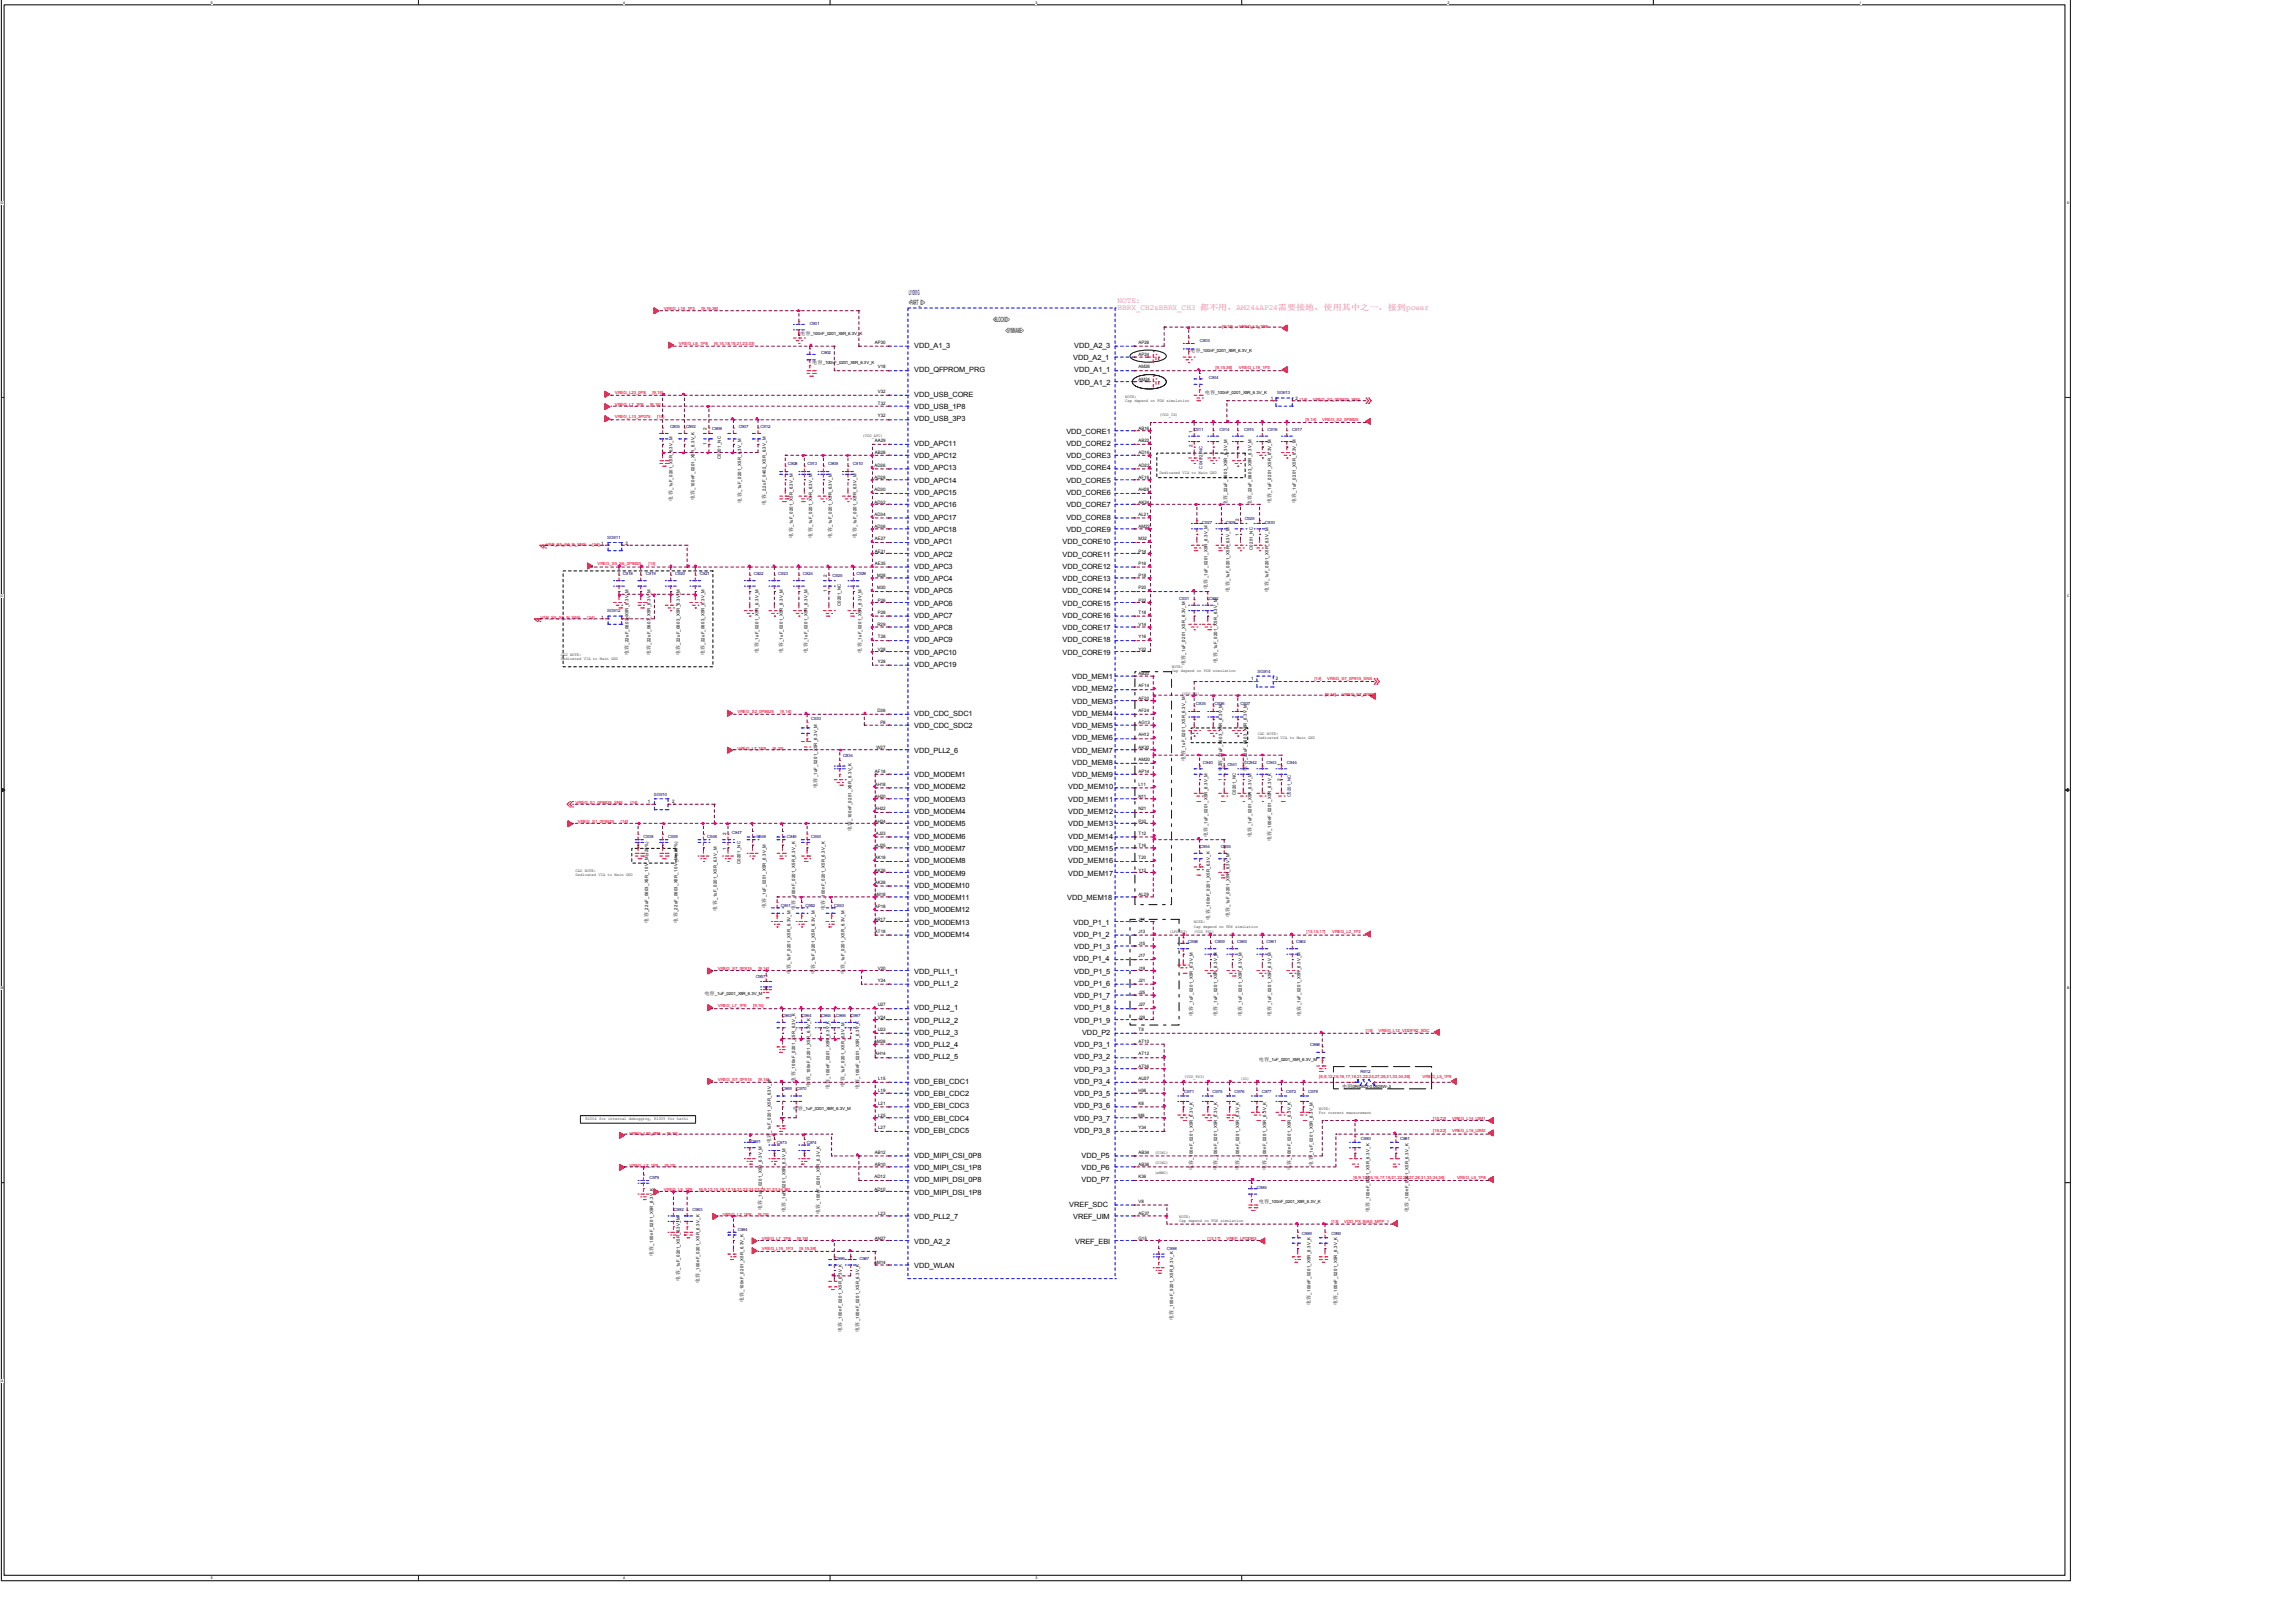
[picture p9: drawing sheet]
<svg xmlns="http://www.w3.org/2000/svg" width="297mm" height="210mm" viewBox="0 0 297 210" stroke-linecap="round" stroke-linejoin="round" font-family="sans-serif">
<defs><g id="words">
<g font-size="1" fill="#f0f">
<text x="144.6" y="39.2">NOTE:</text>
<text x="144.6" y="40.2">BBRX_CH2&amp;BBRX_CH3 都不用，AM24&amp;AP24需要接地，使用其中之一，接到power</text>
</g>
<text font-size=".9" fill="#000080" x="117.6" y="38.2">U1001G</text>
<g font-size=".9">
<text x="117.6" y="39.4">&lt;PART_ID&gt;</text>
<text x="128.5" y="41.7">&lt;BLOCKID&gt;</text>
<text x="118.3" y="45">VDD_A1_3</text>
<text x="130.1" y="43.1">&lt;SYMNAME&gt;</text>
<text x="138.9" y="46.6">VDD_A2_1</text>
<text x="139" y="45">VDD_A2_3</text>
<text x="118.3" y="48.2">VDD_QFPROM_PRG</text>
<text x="118.3" y="51.4">VDD_USB_CORE</text>
<text x="118.3" y="53">VDD_USB_1P8</text>
<text x="139" y="48.2">VDD_A1_1</text>
<text x="139.1" y="49.8">VDD_A1_2</text>
<text x="118.3" y="54.5">VDD_USB_3P3</text>
<text x="118.3" y="57.7">VDD_APC11</text>
<text x="118.3" y="59.3">VDD_APC12</text>
<text x="138" y="56.1">VDD_CORE1</text>
<text x="138" y="57.7">VDD_CORE2</text>
<text x="138" y="59.3">VDD_CORE3</text>
<text x="118.3" y="60.9">VDD_APC13</text>
<text x="118.3" y="62.5">VDD_APC14</text>
<text x="118.3" y="64.1">VDD_APC15</text>
<text x="118.3" y="65.7">VDD_APC16</text>
<text x="138" y="60.9">VDD_CORE4</text>
<text x="138" y="62.5">VDD_CORE5</text>
<text x="138" y="64.1">VDD_CORE6</text>
<text x="138" y="65.7">VDD_CORE7</text>
<text x="118.3" y="67.2">VDD_APC17</text>
<text x="118.3" y="68.8">VDD_APC18</text>
<text x="118.3" y="70.4">VDD_APC1</text>
<text x="137.5" y="70.4">VDD_CORE10</text>
<text x="138" y="67.2">VDD_CORE8</text>
<text x="138" y="68.8">VDD_CORE9</text>
<text x="118.3" y="72">VDD_APC2</text>
<text x="118.3" y="73.6">VDD_APC3</text>
<text x="118.3" y="75.2">VDD_APC4</text>
<text x="118.3" y="76.8">VDD_APC5</text>
<text x="137.5" y="72">VDD_CORE11</text>
<text x="137.5" y="73.6">VDD_CORE12</text>
<text x="137.5" y="75.2">VDD_CORE13</text>
<text x="137.5" y="76.8">VDD_CORE14</text>
<text x="118.3" y="78.4">VDD_APC6</text>
<text x="118.3" y="79.9">VDD_APC7</text>
<text x="118.3" y="81.5">VDD_APC8</text>
<text x="118.3" y="83.1">VDD_APC9</text>
<text x="137.5" y="78.4">VDD_CORE15</text>
<text x="137.5" y="79.9">VDD_CORE16</text>
<text x="137.5" y="81.5">VDD_CORE17</text>
<text x="137.5" y="83.1">VDD_CORE18</text>
<text x="118.3" y="84.7">VDD_APC10</text>
<text x="118.3" y="86.3">VDD_APC19</text>
<text x="137.5" y="84.7">VDD_CORE19</text>
<text x="138.8" y="87.9">VDD_MEM1</text>
<text x="138.8" y="89.5">VDD_MEM2</text>
<text x="118.3" y="92.6">VDD_CDC_SDC1</text>
<text x="118.3" y="94.2">VDD_CDC_SDC2</text>
<text x="138.8" y="91.1">VDD_MEM3</text>
<text x="138.8" y="92.6">VDD_MEM4</text>
<text x="138.8" y="94.2">VDD_MEM5</text>
<text x="138.8" y="95.8">VDD_MEM6</text>
<text x="118.3" y="97.4">VDD_PLL2_6</text>
<text x="118.3" y="100.6">VDD_MODEM1</text>
<text x="138.8" y="97.4">VDD_MEM7</text>
<text x="138.8" y="99">VDD_MEM8</text>
<text x="138.8" y="100.6">VDD_MEM9</text>
<text x="118.3" y="102.2">VDD_MODEM2</text>
<text x="118.3" y="103.8">VDD_MODEM3</text>
<text x="118.3" y="105.3">VDD_MODEM4</text>
<text x="118.3" y="106.9">VDD_MODEM5</text>
<text x="138.3" y="102.2">VDD_MEM10</text>
<text x="138.3" y="103.8">VDD_MEM11</text>
<text x="138.3" y="105.3">VDD_MEM12</text>
<text x="138.3" y="106.9">VDD_MEM13</text>
<text x="118.3" y="108.5">VDD_MODEM6</text>
<text x="118.3" y="110.1">VDD_MODEM7</text>
<text x="118.3" y="111.7">VDD_MODEM8</text>
<text x="118.3" y="113.3">VDD_MODEM9</text>
<text x="138.3" y="108.5">VDD_MEM14</text>
<text x="138.3" y="110.1">VDD_MEM15</text>
<text x="138.3" y="111.7">VDD_MEM16</text>
<text x="138.3" y="113.3">VDD_MEM17</text>
<text x="118.3" y="114.9">VDD_MODEM10</text>
<text x="118.3" y="116.5">VDD_MODEM11</text>
<text x="118.3" y="118">VDD_MODEM12</text>
<text x="118.3" y="119.6">VDD_MODEM13</text>
<text x="138.1" y="116.5">VDD_MEM18</text>
<text x="138.9" y="119.6">VDD_P1_1</text>
<text x="118.3" y="121.2">VDD_MODEM14</text>
<text x="118.3" y="126">VDD_PLL1_1</text>
<text x="138.9" y="121.2">VDD_P1_2</text>
<text x="138.9" y="124.4">VDD_P1_4</text>
<text x="139" y="122.8">VDD_P1_3</text>
<text x="139" y="126">VDD_P1_5</text>
<text x="118.3" y="127.6">VDD_PLL1_2</text>
<text x="118.3" y="130.7">VDD_PLL2_1</text>
<text x="139" y="127.6">VDD_P1_6</text>
<text x="139" y="129.2">VDD_P1_7</text>
<text x="139" y="130.7">VDD_P1_8</text>
<text x="118.3" y="132.3">VDD_PLL2_2</text>
<text x="118.3" y="133.9">VDD_PLL2_3</text>
<text x="118.3" y="135.5">VDD_PLL2_4</text>
<text x="118.3" y="137.1">VDD_PLL2_5</text>
<text x="139" y="132.3">VDD_P1_9</text>
<text x="139" y="135.5">VDD_P3_1</text>
<text x="139" y="137.1">VDD_P3_2</text>
<text x="140" y="133.9">VDD_P2</text>
<text x="118.3" y="140.3">VDD_EBI_CDC1</text>
<text x="118.3" y="141.9">VDD_EBI_CDC2</text>
<text x="118.3" y="143.4">VDD_EBI_CDC3</text>
<text x="139" y="138.7">VDD_P3_3</text>
<text x="139" y="140.3">VDD_P3_4</text>
<text x="139" y="141.9">VDD_P3_5</text>
<text x="139" y="143.4">VDD_P3_6</text>
<text x="118.3" y="145">VDD_EBI_CDC4</text>
<text x="118.3" y="146.6">VDD_EBI_CDC5</text>
<text x="118.3" y="149.8">VDD_MIPI_CSI_0P8</text>
<text x="139" y="145">VDD_P3_7</text>
<text x="139" y="146.6">VDD_P3_8</text>
<text x="139.9" y="149.8">VDD_P5</text>
<text x="118.3" y="151.4">VDD_MIPI_CSI_1P8</text>
<text x="118.3" y="153">VDD_MIPI_DSI_0P8</text>
<text x="118.3" y="154.6">VDD_MIPI_DSI_1P8</text>
<text x="139.9" y="151.4">VDD_P6</text>
<text x="139.9" y="153">VDD_P7</text>
<text x="118.3" y="157.7">VDD_PLL2_7</text>
<text x="118.3" y="160.9">VDD_A2_2</text>
<text x="138.4" y="156.1">VREF_SDC</text>
<text x="138.9" y="157.7">VREF_UIM</text>
<text x="139.1" y="160.9">VREF_EBI</text>
<text x="118.3" y="164.1">VDD_WLAN</text>
</g>
<g font-size=".7">
<text x="87" y="64.8" transform="rotate(-90 87 64.8)">电容</text>
<text x="89.9" y="64.7" transform="rotate(-90 89.9 64.7)">电容</text>
<text x="95.9" y="65" transform="rotate(-90 95.9 65)">电容</text>
<text x="99.1" y="65.3" transform="rotate(-90 99.1 65.3)">电容</text>
<text x="158.8" y="65.4" transform="rotate(-90 158.8 65.4)">电容</text>
<text x="162" y="65.4" transform="rotate(-90 162 65.4)">电容</text>
<text x="164.5" y="65.1" transform="rotate(-90 164.5 65.1)">电容</text>
<text x="167.7" y="65.1" transform="rotate(-90 167.7 65.1)">电容</text>
<text x="102.6" y="69.6" transform="rotate(-90 102.6 69.6)">电容</text>
<text x="105.1" y="69.6" transform="rotate(-90 105.1 69.6)">电容</text>
<text x="107.7" y="69.6" transform="rotate(-90 107.7 69.6)">电容</text>
<text x="110.8" y="69.6" transform="rotate(-90 110.8 69.6)">电容</text>
<text x="156.3" y="76.2" transform="rotate(-90 156.3 76.2)">电容</text>
<text x="159.1" y="76.5" transform="rotate(-90 159.1 76.5)">电容</text>
<text x="164.2" y="76.5" transform="rotate(-90 164.2 76.5)">电容</text>
<text x="81.3" y="84.8" transform="rotate(-90 81.3 84.8)">电容</text>
<text x="84.2" y="84.8" transform="rotate(-90 84.2 84.8)">电容</text>
<text x="88" y="84.8" transform="rotate(-90 88 84.8)">电容</text>
<text x="91.2" y="84.8" transform="rotate(-90 91.2 84.8)">电容</text>
<text x="98.1" y="84.5" transform="rotate(-90 98.1 84.5)">电容</text>
<text x="101.3" y="84.5" transform="rotate(-90 101.3 84.5)">电容</text>
<text x="104.5" y="84.5" transform="rotate(-90 104.5 84.5)">电容</text>
<text x="111.5" y="84.5" transform="rotate(-90 111.5 84.5)">电容</text>
<text x="153.4" y="86.1" transform="rotate(-90 153.4 86.1)">电容</text>
<text x="157.5" y="85.7" transform="rotate(-90 157.5 85.7)">电容</text>
<text x="105.8" y="101.9" transform="rotate(-90 105.8 101.9)">电容</text>
<text x="153.4" y="98.4" transform="rotate(-90 153.4 98.4)">电容</text>
<text x="158.2" y="99.7" transform="rotate(-90 158.2 99.7)">电容</text>
<text x="161.3" y="99.7" transform="rotate(-90 161.3 99.7)">电容</text>
<text x="110.2" y="107.6" transform="rotate(-90 110.2 107.6)">电容</text>
<text x="156.3" y="108.3" transform="rotate(-90 156.3 108.3)">电容</text>
<text x="162" y="108.3" transform="rotate(-90 162 108.3)">电容</text>
<text x="164.5" y="108.8" transform="rotate(-90 164.5 108.8)">电容</text>
<text x="83.9" y="119.4" transform="rotate(-90 83.9 119.4)">电容</text>
<text x="87.7" y="119.4" transform="rotate(-90 87.7 119.4)">电容</text>
<text x="92.8" y="117.8" transform="rotate(-90 92.8 117.8)">电容</text>
<text x="99.1" y="117.5" transform="rotate(-90 99.1 117.5)">电容</text>
<text x="102.9" y="117.7" transform="rotate(-90 102.9 117.7)">电容</text>
<text x="106.7" y="117.7" transform="rotate(-90 106.7 117.7)">电容</text>
<text x="156.6" y="119" transform="rotate(-90 156.6 119)">电容</text>
<text x="159.1" y="118.7" transform="rotate(-90 159.1 118.7)">电容</text>
<text x="102.3" y="126.1" transform="rotate(-90 102.3 126.1)">电容</text>
<text x="105.5" y="126.1" transform="rotate(-90 105.5 126.1)">电容</text>
<text x="109.3" y="126.1" transform="rotate(-90 109.3 126.1)">电容</text>
<text x="154.4" y="131.4" transform="rotate(-90 154.4 131.4)">电容</text>
<text x="157.5" y="131.4" transform="rotate(-90 157.5 131.4)">电容</text>
<text x="160.7" y="131.4" transform="rotate(-90 160.7 131.4)">电容</text>
<text x="164.5" y="131.4" transform="rotate(-90 164.5 131.4)">电容</text>
<text x="168.3" y="131.4" transform="rotate(-90 168.3 131.4)">电容</text>
<text x="102.9" y="140" transform="rotate(-90 102.9 140)">电容</text>
<text x="104.8" y="140.6" transform="rotate(-90 104.8 140.6)">电容</text>
<text x="107.4" y="140.9" transform="rotate(-90 107.4 140.9)">电容</text>
<text x="109.3" y="140.6" transform="rotate(-90 109.3 140.6)">电容</text>
<text x="111.2" y="140.9" transform="rotate(-90 111.2 140.9)">电容</text>
<text x="99.7" y="148" transform="rotate(-90 99.7 148)">电容</text>
<text x="154.4" y="151.4" transform="rotate(-90 154.4 151.4)">电容</text>
<text x="157.5" y="151.4" transform="rotate(-90 157.5 151.4)">电容</text>
<text x="160.4" y="151.4" transform="rotate(-90 160.4 151.4)">电容</text>
<text x="163.9" y="151.4" transform="rotate(-90 163.9 151.4)">电容</text>
<text x="167.1" y="151.4" transform="rotate(-90 167.1 151.4)">电容</text>
<text x="169.9" y="150.8" transform="rotate(-90 169.9 150.8)">电容</text>
<text x="98.6" y="156.5" transform="rotate(-90 98.6 156.5)">电容</text>
<text x="101.7" y="156.8" transform="rotate(-90 101.7 156.8)">电容</text>
<text x="106.1" y="157.1" transform="rotate(-90 106.1 157.1)">电容</text>
<text x="177.2" y="156.8" transform="rotate(-90 177.2 156.8)">电容</text>
<text x="182.3" y="156.8" transform="rotate(-90 182.3 156.8)">电容</text>
<text x="84.5" y="162.5" transform="rotate(-90 84.5 162.5)">电容</text>
<text x="88" y="165.7" transform="rotate(-90 88 165.7)">电容</text>
<text x="90.5" y="166" transform="rotate(-90 90.5 166)">电容</text>
<text x="96.2" y="168.5" transform="rotate(-90 96.2 168.5)">电容</text>
<text x="108.9" y="172.3" transform="rotate(-90 108.9 172.3)">电容</text>
<text x="111.2" y="172.3" transform="rotate(-90 111.2 172.3)">电容</text>
<text x="151.8" y="170.8" transform="rotate(-90 151.8 170.8)">电容</text>
<text x="169.6" y="168.9" transform="rotate(-90 169.6 168.9)">电容</text>
<text x="173.1" y="168.9" transform="rotate(-90 173.1 168.9)">电容</text>
</g>
<g font-size=".6" fill="#f00">
<text x="85.9" y="40.1">VREG_L19_1P3</text>
<text x="90.8" y="40.1">[9,15,36]</text>
<text x="87.9" y="44.6">VREG_L6_1P8</text>
<text x="92.4" y="44.6">[6,15,18,19,21,23,33]</text>
<text x="157.3" y="47.8">[9,15,36]</text>
<text x="158.2" y="42.4">[9,15]</text>
<text x="160.3" y="42.4">VREG_L7_1P8</text>
<text x="160.3" y="47.8">VREG_L19_1P3</text>
<text x="79.6" y="50.9">VREG_L23_0P8</text>
<text x="79.6" y="52.5">VREG_L7_1P8</text>
<text x="84.1" y="52.5">[9,15]</text>
<text x="84.4" y="50.9">[9,15]</text>
<text x="169.9" y="51.9">VREG_S2_0P8625_SNS</text>
<text x="79.6" y="54.1">VREG_L13_3P075</text>
<text x="85.1" y="54.1">[15]</text>
<text x="169" y="54.4">[9,14]</text>
<text x="171.1" y="54.4">VREG_S2_0P8625</text>
<text x="70.7" y="70.6">VFB_S5_S6_P_SNS</text>
<text x="76.7" y="70.6">[14] 1</text>
<text x="77.3" y="73.2">VREG_S5_S6_0P8625</text>
<text x="83.9" y="73.2">[14]</text>
<text x="69.9" y="80.1">VFB_S5_S6_N_SNS</text>
<text x="76" y="80.1">[14]</text>
<text x="170.1" y="88">[14]</text>
<text x="171.7" y="88">VREG_S7_0P915_SNS</text>
<text x="95.4" y="92.2">VREG_S2_0P8625</text>
<text x="101" y="92.2">[9,14]</text>
<text x="171.5" y="90">[9,14]</text>
<text x="173.7" y="90">VREG_S7_0P915</text>
<text x="95.4" y="97">VREG_L7_1P8</text>
<text x="100" y="97">[9,15]</text>
<text x="74.5" y="104">VREG_S1_0P8625_SNS</text>
<text x="74.8" y="106.5">VREG_S1_0P8625</text>
<text x="80.4" y="106.5">[14]</text>
<text x="81.6" y="104">[14]</text>
<text x="92.9" y="125.6">VREG_S7_0P915</text>
<text x="98.1" y="125.6">[9,14]</text>
<text x="169.1" y="120.8">[13,15,17]</text>
<text x="172.4" y="120.8">VREG_L2_1P2</text>
<text x="92.9" y="130.3">VREG_L7_1P8</text>
<text x="97.5" y="130.3">[9,15]</text>
<text x="176.7" y="133.5">[15]</text>
<text x="178.4" y="133.5">VREG_L12_VDDPX2_SDC</text>
<text x="92.9" y="139.8">VREG_S7_0P915</text>
<text x="98.1" y="139.8">[9,14]</text>
<text x="170.7" y="139.5">[6,9,12,15,16,17,18,21,22,24,27,28,31,33,34,36]</text>
<text x="184.1" y="139.5">VREG_L5_1P8</text>
<text x="81.5" y="146.8">VREG_L23_0P8</text>
<text x="86.3" y="146.8">[9,15]</text>
<text x="185.5" y="146.5">[15,22]</text>
<text x="185.5" y="144.9">[15,22]</text>
<text x="187.9" y="146.5">VREG_L15_UIM2</text>
<text x="187.9" y="144.9">VREG_L14_UIM1</text>
<text x="81.5" y="151">VREG_L7_1P8</text>
<text x="85.9" y="154.1">VREG_L5_1P8</text>
<text x="86" y="151">[9,15]</text>
<text x="90.5" y="154.1">[6,9,12,15,16,17,18,21,22,24,27,28,31,33,34,36]</text>
<text x="175.2" y="152.5">[6,9,12,15,16,17,18,21,22,24,27,28,31,33,34,36]</text>
<text x="188.6" y="152.5">VREG_L5_1P8</text>
<text x="93.5" y="157.3">VREG_L7_1P8</text>
<text x="98.1" y="157.3">[9,15]</text>
<text x="98.6" y="160.5">VREG_L7_1P8</text>
<text x="98.6" y="161.8">VREG_L19_1P3</text>
<text x="103.2" y="160.5">[9,15]</text>
<text x="103.5" y="161.8">[9,15,36]</text>
<text x="156.3" y="160.5">[13,17]</text>
<text x="158.7" y="160.5">VREF_LPDDR3</text>
<text x="172.3" y="158.2">[13]</text>
<text x="173.9" y="158.2">VDD_PX_BIAS_MPP_1</text>
</g>
<g font-size=".6">
<text x="103.6" y="43.3">电容</text>
<text x="104.9" y="43.3">_100nF_0201_X5R_6.3V_K</text>
<text x="105.1" y="47.1">电容</text>
<text x="106.5" y="47.1">_100nF_0201_X5R_6.3V_K</text>
<text x="113.2" y="44.5">AP30</text>
<text x="113.6" y="47.7">V18</text>
<text x="147.3" y="44.5">AP26</text>
<text x="147.3" y="46.1">AP24</text>
<text x="147.3" y="47.7">AM26</text>
<text x="154" y="45.6">电容</text>
<text x="155.4" y="45.6">_100nF_0201_X5R_6.3V_K</text>
<text x="113.6" y="50.8">V32</text>
<text x="113.6" y="52.5">T32</text>
<text x="145.6" y="51.5">NOTE:</text>
<text x="145.6" y="52.1">Cap depend on PDN simulation</text>
<text x="147.3" y="49.3">AM24</text>
<text x="150.1" y="53.8">(VDD_CX)</text>
<text x="155.9" y="50.9">电容</text>
<text x="157.3" y="50.9">_100nF_0201_X5R_6.3V_K</text>
<text x="164.5" y="51.8">1</text>
<text x="167.6" y="51.8">2 [14]</text>
<text x="91.4" y="57.5" transform="rotate(-90 91.4 57.5)">1</text>
<text x="91.4" y="55.6" transform="rotate(-90 91.4 55.6)">2</text>
<text x="93.3" y="59.4" transform="rotate(-90 93.3 59.4)">C0201_NC</text>
<text x="111.6" y="56.6">(VDD_APC)</text>
<text x="113.2" y="57.2">AA29</text>
<text x="113.2" y="58.8">AB28</text>
<text x="113.6" y="54">Y32</text>
<text x="147.3" y="55.6">AB16</text>
<text x="147.3" y="57.2">AB22</text>
<text x="147.3" y="58.8">AD16</text>
<text x="154.3" y="57.9" transform="rotate(-90 154.3 57.9)">2</text>
<text x="154.3" y="56" transform="rotate(-90 154.3 56)">1</text>
<text x="87" y="63.4" transform="rotate(-90 87 63.4)">_1uF_0201_X5R_6.3V_M</text>
<text x="89.9" y="63.4" transform="rotate(-90 89.9 63.4)">_100nF_0201_X5R_6.3V_K</text>
<text x="95.9" y="63.7" transform="rotate(-90 95.9 63.7)">_1uF_0201_X5R_6.3V_M</text>
<text x="99.1" y="63.9" transform="rotate(-90 99.1 63.9)">_2.2uF_0402_X5R_6.3V_M</text>
<text x="113.2" y="60.4">AD26</text>
<text x="113.2" y="62">AD28</text>
<text x="113.2" y="63.5">AD30</text>
<text x="113.2" y="65.2">AD32</text>
<text x="147.3" y="60.4">AD22</text>
<text x="147.3" y="62">AF16</text>
<text x="147.3" y="63.5">AH28</text>
<text x="147.3" y="65.2">AK24</text>
<text x="150.1" y="61.4">Dedicated VIA to Main GND</text>
<text x="158.8" y="64.1" transform="rotate(-90 158.8 64.1)">_22uF_0603_X5R_6.3V_M</text>
<text x="162" y="64.1" transform="rotate(-90 162 64.1)">_22uF_0603_X5R_6.3V_M</text>
<text x="164.5" y="63.8" transform="rotate(-90 164.5 63.8)">_1uF_0201_X5R_6.3V_M</text>
<text x="167.7" y="63.8" transform="rotate(-90 167.7 63.8)">_1uF_0201_X5R_6.3V_M</text>
<text x="81" y="70.5">2</text>
<text x="102.6" y="68.2" transform="rotate(-90 102.6 68.2)">_1uF_0201_X5R_6.3V_M</text>
<text x="105.1" y="68.2" transform="rotate(-90 105.1 68.2)">_1uF_0201_X5R_6.3V_M</text>
<text x="107.7" y="68.2" transform="rotate(-90 107.7 68.2)">_1uF_0201_X5R_6.3V_M</text>
<text x="110.8" y="68.2" transform="rotate(-90 110.8 68.2)">_1uF_0201_X5R_6.3V_M</text>
<text x="113.2" y="66.7">AD34</text>
<text x="113.2" y="68.3">AD36</text>
<text x="113.2" y="69.9">AE27</text>
<text x="113.2" y="71.5">AE31</text>
<text x="147.3" y="66.7">AL21</text>
<text x="147.3" y="68.3">AM22</text>
<text x="147.3" y="69.9">M32</text>
<text x="147.3" y="71.5">P14</text>
<text x="160.3" y="69.3" transform="rotate(-90 160.3 69.3)">1</text>
<text x="160.3" y="67.4" transform="rotate(-90 160.3 67.4)">2</text>
<text x="162.1" y="71.2" transform="rotate(-90 162.1 71.2)">C0201_NC</text>
<text x="107" y="76.6" transform="rotate(-90 107 76.6)">1</text>
<text x="107" y="74.7" transform="rotate(-90 107 74.7)">2</text>
<text x="113.2" y="73.1">AE35</text>
<text x="113.5" y="74.7">M28</text>
<text x="113.5" y="76.2">M30</text>
<text x="113.6" y="77.9">P26</text>
<text x="147.3" y="73.1">P16</text>
<text x="147.3" y="74.7">P18</text>
<text x="147.3" y="76.2">P20</text>
<text x="147.3" y="77.9">P22</text>
<text x="156.3" y="74.8" transform="rotate(-90 156.3 74.8)">_1uF_0201_X5R_6.3V_M</text>
<text x="159.1" y="75.2" transform="rotate(-90 159.1 75.2)">_1uF_0201_X5R_6.3V_M</text>
<text x="164.2" y="75.2" transform="rotate(-90 164.2 75.2)">_1uF_0201_X5R_6.3V_M</text>
<text x="77.8" y="80.1">1</text>
<text x="81" y="80.1">2</text>
<text x="81.3" y="83.4" transform="rotate(-90 81.3 83.4)">_22uF_0603_X5R_6.3V_M</text>
<text x="84.2" y="83.4" transform="rotate(-90 84.2 83.4)">_22uF_0603_X5R_6.3V_M</text>
<text x="88" y="83.4" transform="rotate(-90 88 83.4)">_22uF_0603_X5R_6.3V_M</text>
<text x="91.2" y="83.4" transform="rotate(-90 91.2 83.4)">_22uF_0603_X5R_6.3V_M</text>
<text x="98.1" y="83.1" transform="rotate(-90 98.1 83.1)">_1uF_0201_X5R_6.3V_M</text>
<text x="101.3" y="83.1" transform="rotate(-90 101.3 83.1)">_1uF_0201_X5R_6.3V_M</text>
<text x="104.5" y="83.1" transform="rotate(-90 104.5 83.1)">_1uF_0201_X5R_6.3V_M</text>
<text x="108.8" y="78.4" transform="rotate(-90 108.8 78.4)">C0201_NC</text>
<text x="111.5" y="83.1" transform="rotate(-90 111.5 83.1)">_1uF_0201_X5R_6.3V_M</text>
<text x="113.5" y="81">R29</text>
<text x="113.6" y="79.4">P28</text>
<text x="113.6" y="82.6">T28</text>
<text x="147.3" y="79.4">T18</text>
<text x="147.3" y="81">V14</text>
<text x="147.3" y="82.6">Y16</text>
<text x="72.6" y="84.9">CAD NOTE:</text>
<text x="72.6" y="85.4">Dedicated VIA to Main GND</text>
<text x="113.6" y="84.2">V28</text>
<text x="113.6" y="85.8">Y28</text>
<text x="147.3" y="84.2">Y22</text>
<text x="147.3" y="87.4">AB20</text>
<text x="147.3" y="88.9">AF14</text>
<text x="151.6" y="86.4">NOTE:</text>
<text x="151.6" y="87">Cap depend on PDN simulation</text>
<text x="152.9" y="90">(VDD_MX)</text>
<text x="153.4" y="84.7" transform="rotate(-90 153.4 84.7)">_1uF_0201_X5R_6.3V_M</text>
<text x="157.5" y="84.4" transform="rotate(-90 157.5 84.4)">_1uF_0201_X5R_6.3V_M</text>
<text x="161.9" y="88">1</text>
<text x="165.1" y="88">2</text>
<text x="113.5" y="92.1">D36</text>
<text x="113.9" y="93.7">P8</text>
<text x="147.3" y="90.6">AF20</text>
<text x="147.3" y="92.1">AF24</text>
<text x="147.3" y="93.7">AG13</text>
<text x="147.3" y="95.3">AH12</text>
<text x="162.8" y="95">CAD NOTE:</text>
<text x="162.8" y="95.6">Dedicated VIA to Main GND</text>
<text x="105.8" y="100.6" transform="rotate(-90 105.8 100.6)">_1uF_0201_X5R_6.3V_M</text>
<text x="113.2" y="100.1">AF18</text>
<text x="113.2" y="101.6">AH18</text>
<text x="113.4" y="96.9">W27</text>
<text x="147.3" y="96.9">AK30</text>
<text x="147.3" y="98.5">AM20</text>
<text x="147.3" y="100.1">AP14</text>
<text x="147.3" y="101.6">L11</text>
<text x="153.4" y="97.1" transform="rotate(-90 153.4 97.1)">_1uF_0201_X5R_6.3V_M</text>
<text x="158.1" y="101" transform="rotate(-90 158.1 101)">1</text>
<text x="158.1" y="99.1" transform="rotate(-90 158.1 99.1)">2</text>
<text x="158.2" y="98.3" transform="rotate(-90 158.2 98.3)">_22uF_0603_X5R_6.3V_M</text>
<text x="161.3" y="98.3" transform="rotate(-90 161.3 98.3)">_22uF_0603_X5R_6.3V_M</text>
<text x="165.7" y="101" transform="rotate(-90 165.7 101)">2</text>
<text x="165.7" y="99.1" transform="rotate(-90 165.7 99.1)">1</text>
<text x="83.8" y="103.9">1</text>
<text x="87" y="103.9">2</text>
<text x="110.2" y="106.2" transform="rotate(-90 110.2 106.2)">_100nF_0201_X5R_6.3V_K</text>
<text x="113.2" y="103.3">AH20</text>
<text x="113.2" y="104.8">AH22</text>
<text x="113.2" y="106.4">AH24</text>
<text x="113.3" y="108">AJ23</text>
<text x="147.3" y="103.3">N11</text>
<text x="147.3" y="104.8">N21</text>
<text x="147.3" y="106.4">P32</text>
<text x="147.3" y="108">T12</text>
<text x="156.3" y="106.9" transform="rotate(-90 156.3 106.9)">_1uF_0201_X5R_6.3V_M</text>
<text x="159.9" y="102.9" transform="rotate(-90 159.9 102.9)">C0201_NC</text>
<text x="162" y="106.9" transform="rotate(-90 162 106.9)">_1uF_0201_X5R_6.3V_M</text>
<text x="164.5" y="107.5" transform="rotate(-90 164.5 107.5)">_100nF_0201_X5R_6.3V_K</text>
<text x="74.5" y="112.8">CAD NOTE:</text>
<text x="74.5" y="113.4">Dedicated VIA to Main GND</text>
<text x="94" y="109.9" transform="rotate(-90 94 109.9)">1</text>
<text x="94" y="108" transform="rotate(-90 94 108)">2</text>
<text x="95.8" y="111.8" transform="rotate(-90 95.8 111.8)">C0201_NC</text>
<text x="113.2" y="111.2">AK18</text>
<text x="113.2" y="112.8">AK26</text>
<text x="113.3" y="109.6">AJ25</text>
<text x="147.3" y="109.6">T16</text>
<text x="147.3" y="111.2">T20</text>
<text x="147.3" y="112.8">Y12</text>
<text x="83.9" y="118" transform="rotate(-90 83.9 118)">_22uF_0603_X5R_10 V_M(±20%)</text>
<text x="87.7" y="118" transform="rotate(-90 87.7 118)">_22uF_0603_X5R_10 V_M(±20%)</text>
<text x="92.8" y="116.5" transform="rotate(-90 92.8 116.5)">_1uF_0201_X5R_6.3V_M</text>
<text x="99.1" y="116.1" transform="rotate(-90 99.1 116.1)">_1uF_0201_X5R_6.3V_M</text>
<text x="102.9" y="116.4" transform="rotate(-90 102.9 116.4)">_100nF_0201_X5R_6.3V_K</text>
<text x="106.7" y="116.4" transform="rotate(-90 106.7 116.4)">_100nF_0201_X5R_6.3V_K</text>
<text x="113.1" y="116">AM18</text>
<text x="113.2" y="119.1">AR17</text>
<text x="113.2" y="114.3">AK28</text>
<text x="113.2" y="117.5">AP18</text>
<text x="147.3" y="116">AL29</text>
<text x="147.3" y="119.1">J11</text>
<text x="154.5" y="119.5">NOTE:</text>
<text x="156.6" y="117.6" transform="rotate(-90 156.6 117.6)">_100nF_0201_X5R_6.3V_K</text>
<text x="159.1" y="117.3" transform="rotate(-90 159.1 117.3)">_1uF_0201_X5R_6.3V_M</text>
<text x="102.3" y="124.7" transform="rotate(-90 102.3 124.7)">_1uF_0201_X5R_6.3V_M</text>
<text x="105.5" y="124.7" transform="rotate(-90 105.5 124.7)">_1uF_0201_X5R_6.3V_M</text>
<text x="109.3" y="124.7" transform="rotate(-90 109.3 124.7)">_1uF_0201_X5R_6.3V_M</text>
<text x="113.2" y="120.7">AT18</text>
<text x="113.6" y="125.5">V20</text>
<text x="147.3" y="120.7">J13</text>
<text x="147.3" y="122.3">J15</text>
<text x="147.3" y="123.9">J17</text>
<text x="147.3" y="125.5">J19</text>
<text x="151.3" y="120.7">(LPDDR3)</text>
<text x="154.5" y="120">Cap depend on PDN simulation</text>
<text x="154.5" y="120.7">(VDD_PX1)</text>
<text x="91.2" y="128.7">电容</text>
<text x="92.5" y="128.7">_1uF_0201_X5R_6.3V_M</text>
<text x="113.6" y="127">Y24</text>
<text x="113.6" y="130.2">U27</text>
<text x="113.6" y="131.8">V24</text>
<text x="147.3" y="127">J21</text>
<text x="147.3" y="128.7">J25</text>
<text x="147.3" y="130.2">J27</text>
<text x="147.3" y="131.8">J29</text>
<text x="154.4" y="130.1" transform="rotate(-90 154.4 130.1)">_1uF_0201_X5R_6.3V_M</text>
<text x="157.5" y="130.1" transform="rotate(-90 157.5 130.1)">_1uF_0201_X5R_6.3V_M</text>
<text x="160.7" y="130.1" transform="rotate(-90 160.7 130.1)">_1uF_0201_X5R_6.3V_M</text>
<text x="164.5" y="130.1" transform="rotate(-90 164.5 130.1)">_1uF_0201_X5R_6.3V_M</text>
<text x="168.3" y="130.1" transform="rotate(-90 168.3 130.1)">_1uF_0201_X5R_6.3V_M</text>
<text x="113.1" y="135">AM28</text>
<text x="113.2" y="136.6">AH14</text>
<text x="113.6" y="133.4">U23</text>
<text x="147.3" y="133.4">T8</text>
<text x="147.3" y="135">AT10</text>
<text x="147.3" y="136.6">AT12</text>
<text x="162.9" y="137.3">电容</text>
<text x="164.3" y="137.3">_1uF_0201_X5R_6.3V_M</text>
<text x="102.6" y="143.6">电容</text>
<text x="102.9" y="138.6" transform="rotate(-90 102.9 138.6)">_100nF_0201_X5R_6.3V_K</text>
<text x="103.9" y="143.6">_1uF_0201_X5R_6.3V_M</text>
<text x="104.8" y="139.2" transform="rotate(-90 104.8 139.2)">_100nF_0201_X5R_6.3V_K</text>
<text x="107.4" y="139.6" transform="rotate(-90 107.4 139.6)">_100nF_0201_X5R_6.3V_K</text>
<text x="109.3" y="139.2" transform="rotate(-90 109.3 139.2)">_1uF_0201_X5R_6.3V_M</text>
<text x="111.2" y="139.6" transform="rotate(-90 111.2 139.6)">_100nF_0201_X5R_6.3V_K</text>
<text x="113.6" y="139.7">L15</text>
<text x="113.6" y="141.4">L19</text>
<text x="113.6" y="142.9">L21</text>
<text x="147.3" y="138.2">AT36</text>
<text x="147.3" y="139.7">AU37</text>
<text x="147.3" y="141.4">H36</text>
<text x="147.3" y="142.9">K8</text>
<text x="153.2" y="139.5">(VDD_PX3)</text>
<text x="160.5" y="139.8">(IO)</text>
<text x="170.7" y="143.6">NOTE:</text>
<text x="173.7" y="140.8">电阻</text>
<text x="175" y="140.8">0R(0402-0.0625W-J)</text>
<text x="75.8" y="144.9">R1004 for internal debugging, R1005 for hathi</text>
<text x="99.7" y="146.6" transform="rotate(-90 99.7 146.6)">_1uF_0201_X5R_6.3V_M</text>
<text x="113.2" y="149.3">AB12</text>
<text x="113.6" y="144.5">L25</text>
<text x="113.6" y="146.1">L27</text>
<text x="147.3" y="144.5">M8</text>
<text x="147.3" y="146.1">Y34</text>
<text x="147.3" y="149.3">AB34</text>
<text x="149.4" y="149.3">(UIM1)</text>
<text x="169.9" y="149.5" transform="rotate(-90 169.9 149.5)">_1uF_0201_X5R_6.3V_M</text>
<text x="170.7" y="144.1">For current measurement</text>
<text x="98.6" y="155.2" transform="rotate(-90 98.6 155.2)">_1uF_0201_X5R_6.3V_M</text>
<text x="101.7" y="155.4" transform="rotate(-90 101.7 155.4)">_1uF_0201_X5R_6.3V_M</text>
<text x="106.1" y="155.7" transform="rotate(-90 106.1 155.7)">_100nF_0201_X5R_6.3V_K</text>
<text x="113.2" y="152.4">AD12</text>
<text x="113.2" y="154.1">AD10</text>
<text x="113.2" y="150.9">AB10</text>
<text x="147.3" y="150.9">AB36</text>
<text x="147.3" y="152.4">K36</text>
<text x="147.3" y="155.6">V8</text>
<text x="149.4" y="151.8">(eMMC)</text>
<text x="149.4" y="150.6">(UIM2)</text>
<text x="154.4" y="150" transform="rotate(-90 154.4 150)">_100nF_0201_X5R_6.3V_K</text>
<text x="157.5" y="150" transform="rotate(-90 157.5 150)">_100nF_0201_X5R_6.3V_K</text>
<text x="160.4" y="150" transform="rotate(-90 160.4 150)">_100nF_0201_X5R_6.3V_K</text>
<text x="162.9" y="155.7">电容</text>
<text x="163.9" y="150" transform="rotate(-90 163.9 150)">_100nF_0201_X5R_6.3V_K</text>
<text x="164.3" y="155.7">_100nF_0201_X5R_6.3V_K</text>
<text x="167" y="150" transform="rotate(-90 167 150)">_100nF_0201_X5R_6.3V_K</text>
<text x="177.2" y="155.4" transform="rotate(-90 177.2 155.4)">_100nF_0201_X5R_6.3V_K</text>
<text x="182.3" y="155.4" transform="rotate(-90 182.3 155.4)">_100nF_0201_X5R_6.3V_K</text>
<text x="84.5" y="161.2" transform="rotate(-90 84.5 161.2)">_100nF_0201_X5R_6.3V_K</text>
<text x="113.2" y="160.4">AN27</text>
<text x="113.6" y="157.2">L23</text>
<text x="147.3" y="157.2">AE37</text>
<text x="147.3" y="160.4">G15</text>
<text x="152.6" y="157.6">NOTE:</text>
<text x="152.6" y="158.1">Cap depend on PDN simulation</text>
<text x="88" y="164.3" transform="rotate(-90 88 164.3)">_1uF_0201_X5R_6.3V_M</text>
<text x="90.5" y="164.6" transform="rotate(-90 90.5 164.6)">_100nF_0201_X5R_6.3V_K</text>
<text x="96.2" y="167.2" transform="rotate(-90 96.2 167.2)">_100nF_0201_X5R_6.3V_K</text>
<text x="113.1" y="163.6">AM14</text>
<text x="169.6" y="167.5" transform="rotate(-90 169.6 167.5)">_100nF_0201_X5R_6.3V_K</text>
<text x="173.1" y="167.5" transform="rotate(-90 173.1 167.5)">_100nF_0201_X5R_6.3V_K</text>
<text x="108.9" y="171" transform="rotate(-90 108.9 171)">_100nF_0201_X5R_6.3V_K</text>
<text x="111.2" y="171" transform="rotate(-90 111.2 171)">_100nF_0201_X5R_6.3V_K</text>
<text x="151.8" y="169.4" transform="rotate(-90 151.8 169.4)">_100nF_0201_X5R_6.3V_K</text>
</g>
<g font-size=".6" fill="#000080">
<text x="104.8" y="42">C901</text>
<text x="106.3" y="45.8">C902</text>
<text x="155.3" y="44.3">C903</text>
<text x="156.4" y="49">C904</text>
<text x="165.3" y="50.9">SG913</text>
<text x="86.7" y="55.4">C905</text>
<text x="88.8" y="55.4">C992</text>
<text x="92.2" y="55.6">C906</text>
<text x="95.6" y="55.4">C907</text>
<text x="98.4" y="55.4">C912</text>
<text x="154.5" y="55.7">C911</text>
<text x="157.8" y="55.7">C914</text>
<text x="161" y="55.7">C915</text>
<text x="164" y="55.7">C916</text>
<text x="167.2" y="55.7">C917</text>
<text x="101.9" y="60.2">C908</text>
<text x="104.5" y="60.2">C913</text>
<text x="107.2" y="60.2">C909</text>
<text x="110.4" y="60.2">C910</text>
<text x="155.6" y="60.6" transform="rotate(-90 155.6 60.6)">C0402_NC</text>
<text x="78.6" y="69.7">SG911</text>
<text x="155.6" y="67.8">C927</text>
<text x="158.6" y="67.8">C928</text>
<text x="161.1" y="67.3">C929</text>
<text x="163.7" y="67.8">C930</text>
<text x="80.6" y="74.4">C918</text>
<text x="83.6" y="74.4">C919</text>
<text x="87.4" y="74.4">C920</text>
<text x="90.6" y="74.4">C921</text>
<text x="97.5" y="74.4">C922</text>
<text x="100.7" y="74.4">C923</text>
<text x="103.9" y="74.4">C924</text>
<text x="107.7" y="74.6">C925</text>
<text x="110.8" y="74.4">C926</text>
<text x="152.6" y="77.6">C931</text>
<text x="156.4" y="77.6">C932</text>
<text x="78.6" y="79.2">SG912</text>
<text x="162.7" y="87.1">SG914</text>
<text x="105" y="93.2">C933</text>
<text x="154.8" y="91.3">C935</text>
<text x="157.2" y="91.3">C936</text>
<text x="160.5" y="91.3">C937</text>
<text x="109.1" y="97.9">C934</text>
<text x="155.7" y="98.9">C940</text>
<text x="158.8" y="99.1">C941</text>
<text x="161.4" y="98.9">C942</text>
<text x="163.9" y="98.9">C943</text>
<text x="166.5" y="98.9">C944</text>
<text x="84.6" y="103">SG910</text>
<text x="94.7" y="108">C947</text>
<text x="167" y="103.2" transform="rotate(-90 167 103.2)">C0201_NC</text>
<text x="83.3" y="108.4">C938</text>
<text x="86.5" y="108.4">C939</text>
<text x="91.5" y="108.4">C946</text>
<text x="97.9" y="108.4">C948</text>
<text x="101.8" y="108.4">C949</text>
<text x="105" y="108.4">C950</text>
<text x="155.3" y="109.7">C954</text>
<text x="158" y="109.7">C955</text>
<text x="101.1" y="117.3">C951</text>
<text x="104.2" y="117.3">C952</text>
<text x="108" y="117.3">C953</text>
<text x="153.8" y="122">C958</text>
<text x="157.2" y="122">C959</text>
<text x="160.1" y="122">C960</text>
<text x="163.9" y="122">C961</text>
<text x="167.7" y="122">C962</text>
<text x="97.8" y="126.5">C957</text>
<text x="101.2" y="131.6">C963</text>
<text x="103.7" y="131.6">C964</text>
<text x="106.3" y="131.6">C965</text>
<text x="108.2" y="131.6">C966</text>
<text x="110.1" y="131.6">C967</text>
<text x="169.5" y="135.4">C968</text>
<text x="101.2" y="141.1">C969</text>
<text x="103.1" y="141.1">C970</text>
<text x="153.3" y="141.4">C971</text>
<text x="156.9" y="141.4">C975</text>
<text x="159.8" y="141.4">C976</text>
<text x="163.3" y="141.4">C977</text>
<text x="166.5" y="141.4">C972</text>
<text x="169.3" y="141.4">C978</text>
<text x="176.1" y="138.9">R912</text>
<text x="97.2" y="147.8">C991</text>
<text x="100.6" y="148.1">C973</text>
<text x="104.4" y="148.1">C974</text>
<text x="176.1" y="147.4">C980</text>
<text x="181.2" y="147.4">C981</text>
<text x="84" y="152.5">C979</text>
<text x="162.6" y="153.8">C985</text>
<text x="87.2" y="156.7">C982</text>
<text x="89.6" y="156.7">C983</text>
<text x="95.5" y="159.2">C984</text>
<text x="151" y="161.8">C988</text>
<text x="168.5" y="159.9">C989</text>
<text x="172.3" y="159.9">C990</text>
<text x="108" y="163">C986</text>
<text x="111.2" y="163">C987</text>
</g>
<g font-size=".5">
<text x="27.3" y=".5">5</text>
<text x="80.6" y=".5">4</text>
<text x="134" y=".5">3</text>
<text x="187.3" y=".5">2</text>
<text x="240.7" y=".5">1</text>
<text x=".2" y="26.4">D</text>
<text x="267.5" y="26.4">D</text>
<text x=".2" y="77.2">C</text>
<text x="267.5" y="77.2">C</text>
<text x=".2" y="128">B</text>
<text x="267.5" y="128">B</text>
<text x=".2" y="178.8">A</text>
<text x="27.3" y="204.3">5</text>
<text x="80.6" y="204.3">4</text>
<text x="134" y="204.3">3</text>
</g>
</g></defs>
<path d="M.2 -.1v204.6h267.7v-204.6M.5 .6h266.7v203.2h-266.7z" fill="none" stroke="#000" stroke-width=".13"/>
<g fill="#fff">
<path d="M27.3 .1h.2v.5h-.2z"/>
<path d="M27.3 203.9h.2v.5h-.2z"/>
</g>
<path d="M54.2 -.1v.7M54.2 203.8v.7" fill="none" stroke="#000" stroke-width=".13"/>
<g fill="#fff">
<path d="M80.6 .1h.3v.5h-.3z"/>
<path d="M80.6 203.9h.3v.5h-.3z"/>
</g>
<path d="M107.4 -.1v.7M107.4 203.8v.7" fill="none" stroke="#000" stroke-width=".13"/>
<g fill="#fff">
<path d="M134 .1h.2v.5h-.2z"/>
<path d="M134 203.9h.2v.5h-.2z"/>
</g>
<path d="M160.7 -.1v.7M160.7 203.8v.7" fill="none" stroke="#000" stroke-width=".13"/>
<path d="M187.3 .1h.2v.5h-.2z" fill="#fff"/>
<path d="M214 -.1v.7" fill="none" stroke="#000" stroke-width=".13"/>
<g fill="#fff">
<path d="M240.7 .1h.2v.5h-.2z"/>
<path d="M.2 26h.3v.5h-.3z"/>
<path d="M267.5 26h.3v.5h-.3z"/>
<path d="M.2 76.8h.3v.5h-.3z"/>
<path d="M267.5 76.8h.3v.5h-.3z"/>
</g>
<path d="M.2 51.4h.3M267.2 51.4h.7" fill="none" stroke="#000" stroke-width=".13"/>
<g fill="#fff">
<path d="M.2 127.6h.2v.5h-.2z"/>
<path d="M267.5 127.6h.3v.5h-.3z"/>
</g>
<path d="M.2 102.2h.3M267.2 102.2h.7" fill="none" stroke="#000" stroke-width=".13"/>
<path d="M.3 102l.3 .2-.3 .2zM267.3 102.2l.3-.2v.4z" fill="#000" stroke="#000" stroke-width=".13"/>
<path d="M.2 178.4h.3v.5h-.3z" fill="#fff"/>
<path d="M146.3 45.9a4.9 4.9 0 0 1 4.3-.2l.3 .2v.2a1.25 1.25 0 0 1-1.1 .7 4.9 4.9 0 0 1-3.5-.5l-.1-.2zM146.8 48.9a4.1 4.1 0 0 1 3.8 0l.3 .3v.2a1.2 1.2 0 0 1-1.1 .8 4.2 4.2 0 0 1-3-.3l-.2-.2-.1-.3 .1-.2zM.2 153h.3M75.1 144.4h14.9v.9h-14.9zM267.2 153h.7" fill="none" stroke="#000" stroke-width=".13"/>
<path d="M149.7 58.6h11.4v3.2h-11.4zM72.9 73.9h19.4v12.4h-19.4zM154.2 94.2h7.3v1.9h-7.3zM81.8 109.8h5.7v1.9h-5.7z" fill="none" stroke="#000" stroke-width=".13" stroke-dasharray=".4 .4 .4 .4 .4 .4 .4 .4"/>
<path d="M172.6 138h12.7v2.9h-12.7z" fill="none" stroke="#000" stroke-width=".13" stroke-dasharray="2.1 .7"/>
<path d="M146.9 86.9h4.7v30.2h-4.7zM146.2 119h6.4v13.6h-6.4z" fill="none" stroke="#000" stroke-width=".13" stroke-dasharray="1.1 .7 .4 .7"/>
<g fill="none" stroke="#f00" stroke-width=".13" stroke-dasharray=".4 .4 .4 .4 .4 .4 .4 .4">
<path d="M85.4 59.6h1.1M85.4 60h1.1M85.7 58.9v.7M85.7 59.6h.1M85.7 56.1v-.7M85.7 55.4h.1M85.7 56.8v.7M85.7 57.5h.1M86.5 59.6h.1M86.5 60h.1M88.6 56.1v-.7M88.6 55.4h.1"/>
<path d="M88.6 56.8v.7M88.6 57.5h.1M91.7 56.8v.7M91.7 57.5h.1M91.7 56.1v-.7M91.7 55.4h.1M94.9 56.1v-.7M94.9 55.4h.1M94.9 56.8v.7M94.9 57.5h.1M98.1 56.1v-.7M98.1 55.4h.1"/>
<path d="M98.1 56.8v.7M98.1 57.5h.1M102.7 43.7h1.4M103 44.1h.7M103.4 43v.7M103.4 43.7h.1M103.4 44.4h.1M103.4 42v-.4M103.4 41.6h.1M103.4 42.7v.7M103.4 43.4h.1M103.7 44.1h.1"/>
<path d="M104.1 43.7h.1M104.4 48h1.1M104.4 48.3h1.1M104.8 47.3v.7M104.8 48h.1M104.8 48.7h.4M104.8 45.9v-.8M104.8 45.1h.1M104.8 46.6v.7M104.8 47.3h.1M105.2 48.7h.1M105.5 48h.1"/>
<path d="M105.5 48.3h.1M115 44.8h.1M115 48h.1M115 51.1h.1M115 52.6h.1M115 54.3h.1M115 57.5h.1M115 58.9h.1M146.8 44.8h.1M146.8 46.2h.1M146.8 48h.1M146.8 49.4h.1"/>
<path d="M146.8 55.7h.1M146.8 57.5h.1M146.8 58.9h.1M148.5 46.2h.7M148.5 49.4h.7M149.2 46.2h.1M149.2 46.9v-1.4M149.2 45.5h.1M149.2 49.4h.1M149.2 50.1v-1.4M149.2 48.7h.1M149.6 46.6v-.7"/>
<path d="M149.6 45.9h.1M149.6 49.7v-.7M149.6 49h.1M150 46.6v-.4M150 46.2h.1M150 49.7v-.3M150 49.4h.1M153.1 46.2h1.4M153.5 46.6h.7M153.8 45.5v.7M153.8 46.2h.1M153.8 46.9h.1"/>
<path d="M153.8 59.3h1.4M153.8 44.4v-.7M153.8 43.7h.1M153.8 45.1v.4M153.8 45.5h.1M154.2 46.6h.1M154.2 59.6h.7M154.5 46.2h.1M154.5 51.1h1.1M154.5 58.6v.7M154.5 59.3h.1M154.5 60h.1"/>
<path d="M154.5 56.4v-.7M154.5 55.7h.1M154.5 57.1v.7M154.5 57.8h.1M154.9 51.5h.7M154.9 51.8h.3M154.9 59.6h.1M155.2 50.4v.7M155.2 51.1h.1M155.2 51.8h.1M155.2 59.3h.1M155.2 49v-.7"/>
<path d="M155.2 48.3h.1M155.2 49.7v.7M155.2 50.4h.1M155.6 51.1h.1M155.6 51.5h.1M156.3 59.3h1.4M156.7 59.6h.7M157 58.6v.7M157 59.3h.1M157 60h.1M157 56.4v-.7M157 55.7h.1"/>
<path d="M157 57.1v.7M157 57.8h.1M157.4 59.6h.1M157.7 59.3h.1M159.5 59.6h1.4M159.8 60h.7M160.2 58.9v.7M160.2 59.6h.1M160.2 56.4v-.7M160.2 55.7h.1M160.2 57.1v.7M160.2 57.8h.1"/>
<path d="M160.5 60h.1M160.9 59.6h.1M162.7 58.6h1.4M163 58.9h.7M163.4 57.8v.8M163.4 58.6h.1M163.4 59.3h.1M163.4 56.4v-.7M163.4 55.7h.1M163.4 57.1v.7M163.4 57.8h.1M163.7 58.9h.1"/>
<path d="M164.1 58.6h.1M164.8 51.8h.1M165.1 51.8h-.3M165.8 58.6h1.4M166.2 58.9h.7M166.5 57.8v.8M166.5 58.6h.1M166.5 59.3h.1M166.5 56.4v-.7M166.5 55.7h.1M166.5 57.1v.7M166.5 57.8h.1"/>
<path d="M166.9 58.9h.1M167.2 58.6h.1M167.2 51.8h.7M167.9 51.8h.1M176.8 51.5h.1M176.8 52.2h.1M177.1 51.5h.1M177.1 52.2h.1M177.1 51.8l-.3-.3M177.1 51.8l-.3 .4M177.5 51.8l-.4-.3M177.5 51.8l-.4 .4"/>
<path d="M69.9 70.5h.3M69.9 70.5l.3 .4M70.2 70.5h.1M70.2 70.9h.1M70.2 70.5h.4M70.2 70.5l.4 .4M70.6 70.5h.1M70.6 70.9h.1M78 70.5h.1M78.7 70.5h-.7M79.4 78h1.4M79.8 78.3h.7"/>
<path d="M80.1 77.2v.8M80.1 78h.1M80.1 78.7h.4M80.1 75.1v-.7M80.1 74.4h.1M80.1 75.8v.7M80.1 76.5h.1M80.5 78.3h.1M80.5 78.7h.1M80.5 70.5h.7M80.8 78h.1M81.2 70.5h.1"/>
<path d="M82.6 78h1M82.6 78.3h.7M82.9 77.2v.8M82.9 78h.1M82.9 78.7h.4M82.9 75.1v-.7M82.9 74.4h.1M82.9 75.8v.7M82.9 76.5h.1M83.3 78.3h.1M83.3 78.7h.1M83.6 78h.1"/>
<path d="M85.7 60.3h.4M86.1 78.3h1.4M86.1 60.3h.1M86.5 78.7h.7M86.8 77.6v.7M86.8 78.3h.1M86.8 79h.1M86.8 75.1v-.7M86.8 74.4h.1M86.8 75.8v.7M86.8 76.5h.1M87.2 78.7h.1"/>
<path d="M87.5 78.3h.1M89.3 78h1.4M89.6 78.3h.7M90 77.2v.8M90 78h.1M90 78.7h.1M90 75.1v-.7M90 74.4h.1M90 75.8v.7M90 76.5h.1M90.3 78.3h.1M90.7 78h.1"/>
<path d="M96.3 79h1.4M96.7 79.4h.7M97 78.3v.7M97 79h.1M97 79.7h.1M97 75.1v-.7M97 74.4h.1M97 75.8v.7M97 76.5h.1M97.4 79.4h.1M97.7 79h.1M99.5 79h1.4"/>
<path d="M99.9 79.4h.7M100.2 78.3v.7M100.2 79h.1M100.2 79.7h.1M100.2 75.1v-.7M100.2 74.4h.1M100.2 75.8v.7M100.2 76.5h.1M100.6 79.4h.1M100.9 79h.1M100.9 64.2h1.1M100.9 64.5h1.1"/>
<path d="M101.3 64.9h.3M101.6 63.5v.7M101.6 64.2h.1M101.6 64.9h.1M101.6 61v-.7M101.6 60.3h.1M101.6 61.4v.7M101.6 62.1h.1M102 64.2h.1M102 64.5h.1M102.7 79h1.4M103 79.4h.7"/>
<path d="M103.4 78.3v.7M103.4 79h.1M103.4 79.7h.1M103.4 64.2h1.4M103.4 75.1v-.7M103.4 74.4h.1M103.4 75.8v.7M103.4 76.5h.1M103.7 79.4h.1M103.7 64.5h.7M103.7 64.9h.4M104.1 79h.1"/>
<path d="M104.1 63.5v.7M104.1 64.2h.1M104.1 64.9h.1M104.1 61v-.7M104.1 60.3h.1M104.1 61.4v.7M104.1 62.1h.1M104.4 64.5h.1M104.8 64.2h.1M105.9 64.2h1.4M106.2 64.5h.7M106.6 63.5v.7"/>
<path d="M106.6 64.2h.1M106.6 64.9h.1M106.6 79h1.4M106.6 61v-.7M106.6 60.3h.1M106.6 61.4v.7M106.6 62.1h.1M106.9 64.5h.1M106.9 79.4h.7M106.9 79.7h.4M107.3 64.2h.1M107.3 78.3v.7"/>
<path d="M107.3 79h.1M107.3 79.7h.1M107.3 75.8v.7M107.3 76.5h.1M107.3 75.1v-.7M107.3 74.4h.1M107.6 79.4h.1M108 79h.1M109 64.2h1.4M109.4 64.5h.7M109.7 63.5v.7M109.7 64.2h.1"/>
<path d="M109.7 64.9h.1M109.7 79h1.4M109.7 61v-.7M109.7 60.3h.1M109.7 61.4v.7M109.7 62.1h.1M110.1 64.5h.1M110.1 79.4h.7M110.1 79.7h.3M110.4 64.2h.1M110.4 78.3v.7M110.4 79h.1"/>
<path d="M110.4 79.7h.1M110.4 75.1v-.7M110.4 74.4h.1M110.4 75.8v.7M110.4 76.5h.1M110.8 79.4h.1M111.1 79h.1M115 60.7h.1M115 62.1h.1M115 63.8h.1M115 65.3h.1M115 67h.1"/>
<path d="M115 68.4h.1M115 70.2h.1M115 71.6h.1M115 73.4h.1M115 74.8h.1M115 76.5h.1M115 78h.1M115 79.7h.1M146.8 60.7h.1M146.8 62.1h.1M146.8 63.8h.1M146.8 65.3h.1"/>
<path d="M146.8 67h.1M146.8 68.4h.1M146.8 70.2h.1M146.8 71.6h.1M146.8 73.4h.1M146.8 74.8h.1M146.8 76.5h.1M146.8 78h.1M146.8 79.7h.1M154.2 70.5h1.4M154.5 70.9h.7M154.5 71.3h.4"/>
<path d="M154.5 78.3v-.7M154.5 77.6h.1M154.5 79v.7M154.5 79.7h.1M154.9 69.8v.7M154.9 70.5h.1M154.9 71.3h.1M154.9 67.7v-.3M154.9 67.4h.1M154.9 68.4v.7M154.9 69.1h.1M155.2 70.9h.1"/>
<path d="M155.6 70.5h.1M156.3 78.3v-.7M156.3 77.6h.1M156.3 79v.7M156.3 79.7h.1M157.4 70.5h1.4M157.7 70.9h.7M157.7 71.3h.4M158.1 69.8v.7M158.1 70.5h.1M158.1 71.3h.1M158.1 67.7v-.3"/>
<path d="M158.1 67.4h.1M158.1 68.4v.7M158.1 69.1h.1M158.4 70.9h.1M158.8 70.5h.1M159.8 70.5h1.4M160.2 60.3h.1M160.2 70.9h.7M160.5 69.8v.7M160.5 70.5h.1M160.5 71.3h.1M160.5 68.4v.7"/>
<path d="M160.5 69.1h.1M160.5 67.7v-.3M160.5 67.4h.1M160.9 70.9h.1M161.2 70.5h.1M162.3 70.5h1.4M162.7 70.9h.7M163 69.8v.7M163 70.5h.1M163 71.3h.1M163 67.7v-.3M163 67.4h.1"/>
<path d="M163 68.4v.7M163 69.1h.1M163.4 70.9h.1M163.7 70.5h.1M69.2 80.1h.3M69.2 80.1l.3 .3M69.5 80.1h.1M69.5 80.4h.1M69.5 80.1h.4M69.5 80.1l.4 .3M69.9 80.1h.1M69.9 80.4h.1"/>
<path d="M78 80.1h.1M78.7 80.1h-.7M80.5 80.1h.7M81.2 80.1h.1M103.7 95.9h1.1M104.1 96.7h.7M104.1 97h.3M104.4 95.6v.3M104.4 95.9h.1M104.4 97h.1M104.4 94.2v-.7M104.4 93.5h.1"/>
<path d="M104.4 94.9v.7M104.4 95.6h.1M104.8 95.9h.1M104.8 96.7h.1M108.7 99.1v-.7M108.7 98.4h.1M108.7 99.5v.7M115 81.1h.1M115 82.9h.1M115 84.3h.1M115 86.1h.1M115 92.4h.1"/>
<path d="M115 93.8h.1M115 97h.1M146.8 81.1h.1M146.8 82.9h.1M146.8 84.3h.1M146.8 87.5h.1M146.8 89.2h.1M146.8 90.7h.1M146.8 92.4h.1M146.8 93.8h.1M146.8 95.6h.1M146.8 97h.1"/>
<path d="M146.8 98.8h.1M153.8 94.5h1.4M153.8 80.8h1.4M154.2 94.9h.7M154.2 81.1h.7M154.5 93.8v.7M154.5 94.5h.1M154.5 95.2h.1M154.5 80.1v.7M154.5 80.8h.1M154.5 81.5h.1M154.5 92.1v-.7"/>
<path d="M154.5 91.4h.1M154.5 92.8v.3M154.5 93.1h.1M154.9 94.9h.1M154.9 81.1h.1M155.2 94.5h.1M155.2 80.8h.1M155.2 99.5v-.4M155.2 99.1h.1M155.6 80.8h1.4M156 81.1h.7M156.3 94.5h1.4"/>
<path d="M156.3 80.1v.7M156.3 80.8h.1M156.3 81.5h.4M156.7 94.9h.7M156.7 81.1h.1M156.7 81.5h.1M157 93.8v.7M157 94.5h.1M157 95.2h.1M157 80.8h.1M157 92.1v-.7M157 91.4h.1"/>
<path d="M157 92.8v.3M157 93.1h.1M157.4 94.9h.1M157.7 94.5h.1M158.4 99.5v-.4M158.4 99.1h.1M159.5 94.5h1.4M159.8 94.9h.7M160.2 93.8v.7M160.2 94.5h.1M160.2 95.2h.1M160.2 92.1v-.7"/>
<path d="M160.2 91.4h.1M160.2 92.8v.3M160.2 93.1h.1M160.5 94.9h.1M160.9 94.5h.1M160.9 99.5v-.4M160.9 99.1h.1M161.9 88.2h.1M162.7 88.2h-.8M163.4 99.5v-.4M163.4 99.1h.1M164.8 88.2h.3"/>
<path d="M165.1 88.2h.1M165.8 99.5v-.4M165.8 99.1h.1M177.8 88.5h.1M177.8 87.8h.1M178.2 88.5h.1M178.2 87.8h.1M178.2 88.2l-.4 .3M178.2 88.2l-.4-.4M178.5 88.2l-.3 .3M178.5 88.2l-.3-.4M73.4 104.1l.4-.4"/>
<path d="M73.4 104.1l.4 .3M73.8 103.7h.1M73.8 104.4h.1M73.8 104.1l.3-.4M73.8 104.1l.3 .3M74.1 103.7h.1M74.1 104.4h.1M82.2 110.4h1.1M82.2 110.8h1.1M82.6 109.7v.7M82.6 110.4h.1M82.6 111.1h.3"/>
<path d="M82.6 108.6v-.7M82.6 107.9h.1M82.6 109v.7M82.6 109.7h.1M82.9 111.1h.1M83.3 110.4h.1M83.3 110.8h.1M84 104.1h.1M84.7 104.1h-.7M85.4 110.4h1.1M85.4 110.8h1.1M85.7 109.7v.7"/>
<path d="M85.7 110.4h.1M85.7 111.1h.4M85.7 108.6v-.7M85.7 107.9h.1M85.7 109v.7M85.7 109.7h.1M86.1 111.1h.1M86.5 110.4h.1M86.5 110.8h.1M86.5 104.1h.7M87.2 104.1h.1M90.3 110.8h.1"/>
<path d="M90.7 111.1h.1M91 110.1v.7M91 110.8h.1M91 111.5h.1M91 108.6v-.7M91 107.9h.1M91 109v.7M91 109.7h.1M91.4 111.1h-.7M91.7 110.8h-1.4M93.5 110.8h.1M93.9 111.1h.1"/>
<path d="M94.2 110.1v.7M94.2 110.8h.1M94.2 111.5h.1M94.2 109v.7M94.2 109.7h.1M94.2 108.6v-.7M94.2 107.9h.1M94.6 111.1h-.7M94.9 110.8h-1.4M96.7 110.4h.1M97 110.8h.1M97.4 109.7v.7"/>
<path d="M97.4 110.4h.1M97.4 111.1h.1M97.4 108.3v-.7M97.4 107.6h.1M97.4 108.6v.8M97.4 109.4h.1M97.7 110.8h-.7M98.1 110.4h-1.4M99.9 119.2h.1M100.2 119.6h.1M100.6 118.5v.7M100.6 119.2h.1"/>
<path d="M100.6 119.9h.1M100.6 110.4h1M100.6 117.5v-.7M100.6 116.8h.1M100.6 118.2v.3M100.6 118.5h.1M100.9 119.6h-.7M100.9 110.8h.7M100.9 111.1h.4M101.3 119.2h-1.4M101.3 109.7v.7M101.3 110.4h.1"/>
<path d="M101.3 111.1h.1M101.3 108.3v-.7M101.3 107.6h.1M101.3 108.6v.8M101.3 109.4h.1M101.6 110.4h.1M101.6 110.8h.1M103 119.2h.1M103.4 119.6h.1M103.7 118.5v.7M103.7 119.2h.1M103.7 119.9h.1"/>
<path d="M103.7 110.8h1.1M103.7 117.5v-.7M103.7 116.8h.1M103.7 118.2v.3M103.7 118.5h.1M104.1 119.6h-.7M104.1 111.1h.7M104.1 111.5h.3M104.4 119.2h-1.4M104.4 110.1v.7M104.4 110.8h.1M104.4 111.5h.1"/>
<path d="M104.4 108.6v-.7M104.4 107.9h.1M104.4 109v.7M104.4 109.7h.1M104.8 110.8h.1M104.8 111.1h.1M106.9 119.2h.1M107.3 119.6h.1M107.3 119.9h.1M107.6 118.5v.7M107.6 119.2h.1M107.6 119.9h-.3"/>
<path d="M107.6 117.5v-.7M107.6 116.8h.1M107.6 118.2v.3M107.6 118.5h.1M108 100.9h1.4M108 119.2h-1.1M108 119.6h-.7M108.3 101.2h.7M108.7 100.2v.7M108.7 100.9h.1M108.7 101.6h.3M108.7 100.2h.1"/>
<path d="M109 101.2h.1M109 101.6h.1M109.4 100.9h.1M115 100.2h.1M115 101.9h.1M115 103.4h.1M115 105.1h.1M115 106.5h.1M115 108.3h.1M115 109.7h.1M115 111.5h.1M115 112.9h.1"/>
<path d="M115 114.6h.1M115 116.1h.1M115 117.8h.1M115 119.2h.1M146.8 100.2h.1M146.8 101.9h.1M146.8 103.4h.1M146.8 105.1h.1M146.8 106.5h.1M146.8 108.3h.1M146.8 109.7h.1M146.8 111.5h.1"/>
<path d="M146.8 112.9h.1M146.8 116.1h.1M146.8 119.2h.1M154.5 102.6h1.1M154.5 112.2h1.1M154.9 103h.7M154.9 103.7h.3M154.9 112.5h.7M154.9 113.2h.3M155.2 102.3v.3M155.2 102.6h.1M155.2 103.7h.1"/>
<path d="M155.2 111.8v.4M155.2 112.2h.1M155.2 113.2h.1M155.2 100.2v.7M155.2 100.9h.1M155.2 110.4v-.7M155.2 109.7h.1M155.2 111.1v.7M155.2 111.8h.1M155.6 102.6h.1M155.6 103h.1M155.6 112.2h.1"/>
<path d="M155.6 112.5h.1M157.7 102.6h1.1M157.7 112.9h1.1M158.1 103h.7M158.1 103.7h.3M158.1 113.2h.7M158.1 113.6h.3M158.4 102.3v.3M158.4 102.6h.1M158.4 103.7h.1M158.4 112.2v.7M158.4 112.9h.1"/>
<path d="M158.4 113.6h.1M158.4 110.4v-.7M158.4 109.7h.1M158.4 111.1v.7M158.4 111.8h.1M158.4 100.2v.7M158.4 100.9h.1M158.8 102.6h.1M158.8 103h.1M158.8 112.9h.1M158.8 113.2h.1M160.2 102.6h1.4"/>
<path d="M160.5 103h.7M160.9 102.3v.3M160.9 102.6h.1M160.9 103.7h.1M160.9 100.2v.7M160.9 100.9h.1M161.2 103h.1M161.6 102.6h.1M162.7 102.6h1.4M163 103h.7M163.4 102.3v.3M163.4 102.6h.1"/>
<path d="M163.4 103.7h.1M163.4 100.2v.7M163.4 100.9h.1M163.7 103h.1M164.1 102.6h.1M165.1 102.6h1.4M165.5 103h.7M165.8 102.3v.3M165.8 102.6h.1M165.8 103.7h.4M165.8 100.2v.7M165.8 100.9h.1"/>
<path d="M166.2 103h.1M166.2 103.7h.1M166.5 102.6h.1M98.4 128h.1M98.8 128.4h.1M99.2 127.7v.3M99.2 128h.1M99.2 129.1h.1M99.2 127v-.7M99.2 126.3h.1M99.5 128.4h-.7M99.5 129.1h-.3"/>
<path d="M99.9 128h-1.5M100.6 135.5h.1M100.9 135.8h.1M100.9 136.2h.1M101.3 134.8v.7M101.3 135.5h.1M101.3 136.2h-.4M101.3 132.3v-.7M101.3 131.6h.1M101.3 133v.7M101.3 133.7h.1M101.6 135.5h-1"/>
<path d="M101.6 135.8h-.7M103.7 132.3v-.7M103.7 131.6h.1M103.7 133v.7M103.7 133.7h.1M106.2 132.3v-.7M106.2 131.6h.1M106.2 133v.7M106.2 133.7h.1M108 132.3v-.7M108 131.6h.1M108 133v.7"/>
<path d="M108 133.7h.1M110.1 132.3v-.7M110.1 131.6h.1M110.1 133v.7M110.1 133.7h.1M115 121h.1M115 125.6h.1M115 127.3h.1M115 130.5h.1M115 131.9h.1M115 133.7h.1M115 135.1h.1"/>
<path d="M115 136.9h.1M146.8 121h.1M146.8 122.4h.1M146.8 124.2h.1M146.8 125.6h.1M146.8 127.3h.1M146.8 128.8h.1M146.8 130.5h.1M146.8 131.9h.1M146.8 133.7h.1M146.8 135.1h.1M146.8 136.9h.1"/>
<path d="M146.8 138.3h.1M152.4 124.9h1.4M152.8 125.2h.7M153.1 124.5v.4M153.1 124.9h.1M153.1 125.9h.4M153.1 122.1v-.8M153.1 121.3h.1M153.1 122.8v.7M153.1 123.5h.1M153.5 125.2h.1M153.5 125.9h.1"/>
<path d="M153.8 124.9h.1M156 125.6h1.4M156.3 125.9h.7M156.7 124.9v.7M156.7 125.6h.1M156.7 126.3h.1M156.7 122.8v-.7M156.7 122.1h.1M156.7 123.5v.7M156.7 124.2h.1M157 125.9h.1M157.4 125.6h.1"/>
<path d="M158.8 125.6h1.4M159.1 125.9h.7M159.5 124.9v.7M159.5 125.6h.1M159.5 126.3h.3M159.5 122.8v-.7M159.5 122.1h.1M159.5 123.5v.7M159.5 124.2h.1M159.8 125.9h.1M159.8 126.3h.1M160.2 125.6h.1"/>
<path d="M162.7 125.6h1.4M163 125.9h.7M163.4 124.9v.7M163.4 125.6h.1M163.4 126.3h.1M163.4 122.8v-.7M163.4 122.1h.1M163.4 123.5v.7M163.4 124.2h.1M163.7 125.9h.1M164.1 125.6h.1M166.5 125.6h1.4"/>
<path d="M166.9 125.9h.7M167.2 124.9v.7M167.2 125.6h.1M167.2 126.3h.1M167.2 122.8v-.7M167.2 122.1h.1M167.2 123.5v.7M167.2 124.2h.1M167.6 125.9h.1M167.9 125.6h.1M170.4 137.9h1.1M170.8 138.3h.7"/>
<path d="M170.8 138.6h.3M171.1 137.2v.7M171.1 137.9h.1M171.1 138.6h.1M171.1 136.2v-.7M171.1 135.5h.1M171.1 136.9v.3M171.1 137.2h.1M171.5 137.9h.1M171.5 138.3h.1M82.6 154.5h.1M82.9 154.9h.1"/>
<path d="M83.3 153.8v.7M83.3 154.5h.1M83.3 155.2h.1M83.3 152.7v-.7M83.3 152h.1M83.3 153.1v.7M83.3 153.8h.1M83.6 154.9h-.7M83.6 155.2h-.3M84 154.5h-1.4M86.5 159.4h.1M86.8 159.8h.1"/>
<path d="M87.2 158.7v.7M87.2 159.4h.1M87.2 157.3v-.7M87.2 156.6h.1M87.2 158v.7M87.2 158.7h.1M87.5 159.8h-.7M87.9 159.4h-1.4M88.6 159.4h.1M88.6 159.8h.1M88.9 158.7v.7M88.9 159.4h.1"/>
<path d="M88.9 157.3v-.7M88.9 156.6h.1M88.9 158v.7M88.9 158.7h.1M89.6 159.4h-1M89.6 159.8h-1M94.9 159.4v-.7M94.9 158.7h.1M94.9 159.8v.7M96.3 149.9h.1M96.7 150.3h.1M97 149.2v.7"/>
<path d="M97 149.9h.1M97 150.6h.1M97 147.8v-.3M97 147.5h.1M97 148.5v.7M97 149.2h.1M97.4 150.3h-.7M97.4 150.6h-.4M97.7 149.9h-1.4M99.5 149.9h.1M99.9 150.3h.1M100.2 149.2v.7"/>
<path d="M100.2 149.9h.1M100.2 150.6h.1M100.2 148.2v-.7M100.2 147.5h.1M100.2 148.9v.7M100.2 149.6h.1M100.6 145.7h.1M100.6 150.3h-.7M100.9 146h.1M100.9 146.4h.1M100.9 149.9h-1.4M101.3 145v.7"/>
<path d="M101.3 145.7h.1M101.3 146.4h-.4M101.3 141.8v-.7M101.3 141.1h.1M101.3 142.5v.7M101.3 143.2h.1M101.6 145.7h-1M101.6 146h-.7M103 141.8v-.7M103 141.1h.1M103 142.5v.7M103 143.2h.1"/>
<path d="M103.4 149.9h.1M103.7 150.3h.1M103.7 150.6h.1M104.1 149.2v.7M104.1 149.9h.1M104.1 150.6h-.4M104.1 148.2v-.7M104.1 147.5h.1M104.1 148.9v.7M104.1 149.6h.1M104.4 150.3h-.7M104.8 149.9h-1.4"/>
<path d="M115 140h.1M115 141.5h.1M115 143.2h.1M115 144.6h.1M115 146.4h.1M115 149.6h.1M115 151h.1M115 152.7h.1M115 154.2h.1M115 157.3h.1M146.8 140h.1M146.8 141.5h.1"/>
<path d="M146.8 143.2h.1M146.8 144.6h.1M146.8 146.4h.1M146.8 149.6h.1M146.8 151h.1M146.8 152.7h.1M146.8 155.9h.1M146.8 157.3h.1M152.4 144.3h1.4M152.8 144.6h.7M153.1 143.6v.7M153.1 144.3h.1"/>
<path d="M153.1 145h.4M153.1 141.8v-.7M153.1 141.1h.1M153.1 142.5v.7M153.1 143.2h.1M153.5 144.6h.1M153.5 145h.1M153.8 144.3h.1M155.6 144.3h1.4M156 144.6h.7M156.3 143.6v.7M156.3 144.3h.1"/>
<path d="M156.3 145h.4M156.3 141.8v-.7M156.3 141.1h.1M156.3 142.5v.7M156.3 143.2h.1M156.7 144.6h.1M156.7 145h.1M157 144.3h.1M158.8 144.3h1M158.8 144.6h.7M159.1 143.6v.7M159.1 144.3h.1"/>
<path d="M159.1 145h.4M159.1 141.8v-.7M159.1 141.1h.1M159.1 142.5v.7M159.1 143.2h.1M159.5 144.6h.1M159.5 145h.1M159.8 144.3h.1M161.6 155.9h1.1M161.6 156.3h1.1M161.9 155.2v.7M161.9 155.9h.1"/>
<path d="M161.9 156.6h.4M161.9 143.9h1.5M161.9 153.8v-.7M161.9 153.1h.1M161.9 154.5v.7M161.9 155.2h.1M162.3 156.6h.1M162.3 144.3h.7M162.7 155.9h.1M162.7 156.3h.1M162.7 143.6v.3M162.7 143.9h.1"/>
<path d="M162.7 145h.3M162.7 141.8v-.7M162.7 141.1h.1M162.7 142.5v.7M162.7 143.2h.1M163 144.3h.1M163 145h.1M163.4 143.9h.1M165.1 143.9h1.4M165.5 144.3h.7M165.8 143.6v.3M165.8 143.9h.1"/>
<path d="M165.8 145h.4M165.8 141.8v-.7M165.8 141.1h.1M165.8 142.5v.7M165.8 143.2h.1M166.2 144.3h.1M166.2 145h.1M166.5 143.9h.1M167.9 159.4h.1M168.3 143.9h1.1M168.3 144.3h.7M168.7 143.6v.3"/>
<path d="M168.7 143.9h.1M168.7 145h.3M168.7 141.8v-.7M168.7 141.1h.1M168.7 142.5v.7M168.7 143.2h.1M169 144.3h.1M169 145h.1M169.4 143.9h.1M171.5 159.4h.1M174.6 149.9h1.5M174.6 140h.1"/>
<path d="M175 150.6h.7M175.4 149.6v.3M175.4 149.9h.1M175.4 151h.3M175.4 147.8v-.7M175.4 147.1h.1M175.4 148.5v.7M175.4 149.2h.1M175.4 140h-.8M175.7 150.6h.1M175.7 151h.1M176.1 149.9h.1"/>
<path d="M177.8 140h.7M178.5 140h.1M179.9 149.9h1.1M180.3 150.6h.7M180.3 151h.3M180.6 149.6v.3M180.6 149.9h.1M180.6 151h.1M180.6 147.8v-.7M180.6 147.1h.1M180.6 148.5v.7M180.6 149.2h.1"/>
<path d="M181 149.9h.1M181 150.6h.1M87.2 160.2h.1M88.9 160.2h.1M89.3 160.2h-.4M94.2 162.3h.1M94.6 162.6h.1M94.6 163h.1M94.9 161.6v.7M94.9 162.3h.1M94.9 163h-.3M94.9 160.5h.1"/>
<path d="M95.3 162.3h-1.1M95.3 162.6h-.7M107.3 165.8h.1M107.3 166.5h.1M107.6 166.9h.1M108 165.4v.4M108 165.8h.1M108 166.9h-.4M108 163v-.4M108 162.6h.1M108 163.7v.7M108 164.4h.1"/>
<path d="M108.3 165.8h-1M108.3 166.5h-1M110.1 163v-.4M110.1 162.6h.1M110.1 163.7v.7M110.1 164.4h.1M115 160.5h.1M115 163.7h.1M146.8 160.5h.1M149.2 164h.1M149.6 164.4h.1M150 163.3v.7"/>
<path d="M150 164h.1M150 164.7h.1M150 162.3v-.7M150 161.6h.1M150 162.6v.7M150 163.3h.1M150.3 164.4h-.7M150.3 164.7h-.3M150.7 164h-1.5M167.2 162.6h.1M167.6 163h.1M167.6 163.3h.1"/>
<path d="M167.9 161.9v.7M167.9 162.6h.1M167.9 163.3h-.3M167.9 160.2v-.8M167.9 160.9v.7M167.9 161.6h.1M168.3 162.6h-1.1M168.3 163h-.7M170.8 162.6h.1M170.8 163h.1M171.1 163.3h.1M171.5 161.9v.7"/>
<path d="M171.5 162.6h.1M171.5 163.3h-.4M171.5 160.2v-.8M171.5 160.9v.7M171.5 161.6h.1M171.8 162.6h-1M171.8 163h-1"/>
</g>
<g fill="#f00" stroke="#f00" stroke-width=".13">
<path d="M73.5 106.2l.6 .4-.6 .4z" fill-rule="evenodd"/>
<path d="M165.9 42.5l.7-.4v.7z" fill-rule="evenodd"/>
<path d="M84.6 39.8l.7 .4-.7 .4z" fill-rule="evenodd"/>
<path d="M86.5 44.3l.7 .4-.7 .3z" fill-rule="evenodd"/>
<path d="M78.3 50.6l.6 .4-.6 .4z" fill-rule="evenodd"/>
<path d="M78.3 52.2l.6 .4-.6 .4z" fill-rule="evenodd"/>
<path d="M78.3 53.8l.6 .4-.6 .4z" fill-rule="evenodd"/>
<path d="M76 72.9l.7 .3-.7 .4z" fill-rule="evenodd"/>
<path d="M94.2 91.9l.6 .4-.6 .4z" fill-rule="evenodd"/>
<path d="M94.2 96.7l.6 .4-.6 .4z" fill-rule="evenodd"/>
<path d="M91.6 125.3l.7 .3-.7 .4z" fill-rule="evenodd"/>
<path d="M91.6 130l.7 .4-.7 .4z" fill-rule="evenodd"/>
<path d="M91.6 139.5l.7 .4-.7 .4z" fill-rule="evenodd"/>
<path d="M97.3 160.2l.7 .4-.7 .4z" fill-rule="evenodd"/>
<path d="M92.3 157l.6 .4-.6 .4z" fill-rule="evenodd"/>
<path d="M97.3 161.5l.7 .3-.7 .4z" fill-rule="evenodd"/>
<path d="M165.9 47.8l.7-.3v.7z" fill-rule="evenodd"/>
<path d="M80.2 146.5l.6 .4-.6 .4z" fill-rule="evenodd"/>
<path d="M84.6 153.8l.7 .4-.7 .4z" fill-rule="evenodd"/>
<path d="M80.2 150.7l.6 .3-.6 .4z" fill-rule="evenodd"/>
<path d="M180.2 158.3l.6-.4v.8z" fill-rule="evenodd"/>
<path d="M192.6 152.6l.6-.4v.8z" fill-rule="evenodd"/>
<path d="M192.6 146.6l.6-.4v.8z" fill-rule="evenodd"/>
<path d="M192.6 145l.6-.4v.8z" fill-rule="evenodd"/>
<path d="M187.8 139.9l.6-.4v.8z" fill-rule="evenodd"/>
<path d="M185.6 133.6l.6-.4v.7z" fill-rule="evenodd"/>
<path d="M176.7 120.9l.6-.4v.7z" fill-rule="evenodd"/>
<path d="M177.3 90.1l.7-.4v.8z" fill-rule="evenodd"/>
<path d="M176.7 54.5l.6-.4v.8z" fill-rule="evenodd"/>
<path d="M163 160.6l.7-.4v.8z" fill-rule="evenodd"/>
</g>
<g fill="none" stroke="#00f" stroke-width=".13" stroke-dasharray=".4 .4 .4 .4 .4 .4 .4 .4">
<path d="M117.5 39.9v125.5M117.5 39.9h26.8M144.3 39.9h.1M144.3 39.9v125.5M85.4 56.1h.1M85.4 56.8h.1M85.7 56.1h.1M85.7 56.8h.1M86.5 56.1h-1.1M86.5 56.8h-1.1M87.9 56.1h.1M87.9 56.8h.1"/>
<path d="M88.6 56.1h.1M88.6 56.8h.1M88.9 56.1h-1M88.9 56.8h-1M91 56.8h1.1M91 56.1h1.1M91.7 56.8h.1M91.7 56.1h.1M92.1 56.8h.1M92.1 56.1h.1M94.2 56.1h.1M94.2 56.8h.1"/>
<path d="M94.9 56.1h.1M94.9 56.8h.1M95.3 56.1h-1.1M95.3 56.8h-1.1M97.4 56.1h.1M97.4 56.8h.1M98.1 56.1h.1M98.1 56.8h.1M98.4 56.1h-1M98.4 56.8h-1M102.7 42h.1M102.7 42.7h.1"/>
<path d="M103.4 42h.1M103.4 42.7h.1M104.1 42h-1.4M104.1 42.7h-1.4M104.4 45.9h.1M104.4 46.6h.1M104.8 45.9h.1M104.8 46.6h.1M105.5 45.9h-1.1M105.5 46.6h-1.1M115 44.8h2.5M115 48h2.5"/>
<path d="M115 51.1h2.5M115 52.6h2.5M115 54.3h2.5M115 57.5h2.5M115 58.9h2.5M117.5 44.8h.1M117.5 48h.1M117.5 51.1h.1M117.5 52.6h.1M117.5 54.3h.1M117.5 57.5h.1M117.5 58.9h.1"/>
<path d="M144.3 44.8h.1M144.3 46.2h.1M144.3 48h.1M144.3 49.4h.1M144.3 55.7h.1M144.3 57.5h.1M144.3 58.9h.1M146.8 44.8h-2.5M146.8 46.2h-2.5M146.8 48h-2.5M146.8 49.4h-2.5M146.8 55.7h-2.5"/>
<path d="M146.8 57.5h-2.5M146.8 58.9h-2.5M153.1 44.4h.1M153.1 45.1h.1M153.8 44.4h.1M153.8 45.1h.1M153.8 56.4h.1M153.8 57.1h.1M154.5 49h.1M154.5 49.7h.1M154.5 44.4h-1.4M154.5 45.1h-1.4"/>
<path d="M154.5 56.4h.1M154.5 57.1h.1M155.2 49h.1M155.2 49.7h.1M155.2 56.4h-1.4M155.2 57.1h-1.4M155.6 49h-1.1M155.6 49.7h-1.1M156.3 56.4h.1M156.3 57.1h.1M157 56.4h.1M157 57.1h.1"/>
<path d="M157.7 56.4h-1.4M157.7 57.1h-1.4M159.5 56.4h.1M159.5 57.1h.1M160.2 56.4h.1M160.2 57.1h.1M160.9 56.4h-1.4M160.9 57.1h-1.4M162.7 56.4h.1M162.7 57.1h.1M163.4 56.4h.1M163.4 57.1h.1"/>
<path d="M164.1 56.4h-1.4M164.1 57.1h-1.4M165.1 51.8h.1M165.1 52.6h.1M165.1 52.6v-1.1M165.1 51.5h.1M165.1 51.5h2.1M165.8 56.4h.1M165.8 57.1h.1M166.5 56.4h.1M166.5 57.1h.1M167.2 56.4h-1.4"/>
<path d="M167.2 57.1h-1.4M167.2 51.8h.1M167.2 52.6h-2.1M167.2 51.5h.1M167.2 51.5v1.1M167.2 52.6h.1M78.7 70.5h.1M78.7 71.3h.1M78.7 71.3v-1.1M78.7 70.2h.1M78.7 70.2h1.8M78.7 79.7h.1"/>
<path d="M78.7 79.7h1.8M79.4 75.1h.1M79.4 75.8h.1M80.1 75.1h.1M80.1 75.8h.1M80.5 70.5h.1M80.5 71.3h-1.8M80.5 70.2h.1M80.5 70.2v1.1M80.5 71.3h.1M80.5 79.7h.1M80.5 79.7v1.1"/>
<path d="M80.8 75.1h-1.4M80.8 75.8h-1.4M82.6 75.1h.1M82.6 75.8h.1M82.9 75.1h.1M82.9 75.8h.1M83.6 75.1h-1M83.6 75.8h-1M86.1 75.1h.1M86.1 75.8h.1M86.8 75.1h.1M86.8 75.8h.1"/>
<path d="M87.5 75.1h-1.4M87.5 75.8h-1.4M89.3 75.1h.1M89.3 75.8h.1M90 75.1h.1M90 75.8h.1M90.7 75.1h-1.4M90.7 75.8h-1.4M96.3 75.1h.1M96.3 75.8h.1M97 75.1h.1M97 75.8h.1"/>
<path d="M97.7 75.1h-1.4M97.7 75.8h-1.4M99.5 75.1h.1M99.5 75.8h.1M100.2 75.1h.1M100.2 75.8h.1M100.9 75.1h-1.4M100.9 75.8h-1.4M100.9 61h.1M100.9 61.4h.1M101.6 61h.1M101.6 61.4h.1"/>
<path d="M102 61h-1.1M102 61.4h-1.1M102.7 75.1h.1M102.7 75.8h.1M103.4 61h.1M103.4 61.4h.1M103.4 75.1h.1M103.4 75.8h.1M104.1 61h.1M104.1 61.4h.1M104.1 75.1h-1.4M104.1 75.8h-1.4"/>
<path d="M104.8 61h-1.4M104.8 61.4h-1.4M105.9 61h.1M105.9 61.4h.1M106.6 75.8h1.4M106.6 75.1h1.4M106.6 61h.1M106.6 61.4h.1M107.3 75.8h.1M107.3 75.1h.1M107.3 61h-1.4M107.3 61.4h-1.4"/>
<path d="M108 75.8h.1M108 75.1h.1M109 61h.1M109 61.4h.1M109.7 75.1h.1M109.7 75.8h.1M109.7 61h.1M109.7 61.4h.1M110.4 75.1h.1M110.4 75.8h.1M110.4 61h-1.4M110.4 61.4h-1.4"/>
<path d="M111.1 75.1h-1.4M111.1 75.8h-1.4M115 60.7h2.5M115 62.1h2.5M115 63.8h2.5M115 65.3h2.5M115 67h2.5M115 68.4h2.5M115 70.2h2.5M115 71.6h2.5M115 73.4h2.5M115 74.8h2.5"/>
<path d="M115 76.5h2.5M115 78h2.5M115 79.7h2.5M117.5 60.7h.1M117.5 62.1h.1M117.5 63.8h.1M117.5 65.3h.1M117.5 67h.1M117.5 68.4h.1M117.5 70.2h.1M117.5 71.6h.1M117.5 73.4h.1"/>
<path d="M117.5 74.8h.1M117.5 76.5h.1M117.5 78h.1M117.5 79.7h.1M144.3 60.7h.1M144.3 62.1h.1M144.3 63.8h.1M144.3 65.3h.1M144.3 67h.1M144.3 68.4h.1M144.3 70.2h.1M144.3 71.6h.1"/>
<path d="M144.3 73.4h.1M144.3 74.8h.1M144.3 76.5h.1M144.3 78h.1M144.3 79.7h.1M146.8 60.7h-2.5M146.8 62.1h-2.5M146.8 63.8h-2.5M146.8 65.3h-2.5M146.8 67h-2.5M146.8 68.4h-2.5M146.8 70.2h-2.5"/>
<path d="M146.8 71.6h-2.5M146.8 73.4h-2.5M146.8 74.8h-2.5M146.8 76.5h-2.5M146.8 78h-2.5M146.8 79.7h-2.5M153.8 78.3h.1M153.8 79h.1M154.2 67.7h.1M154.2 68.4h.1M154.5 78.3h.1M154.5 79h.1"/>
<path d="M154.9 67.7h.1M154.9 68.4h.1M155.2 78.3h-1.4M155.2 79h-1.4M155.6 78.3h.1M155.6 79h.1M155.6 67.7h-1.4M155.6 68.4h-1.4M156.3 78.3h.1M156.3 79h.1M157 78.3h-1.4M157 79h-1.4"/>
<path d="M157.4 67.7h.1M157.4 68.4h.1M158.1 67.7h.1M158.1 68.4h.1M158.8 67.7h-1.4M158.8 68.4h-1.4M159.8 68.4h1.4M159.8 67.7h1.4M160.5 68.4h.1M160.5 67.7h.1M161.2 68.4h.1M161.2 67.7h.1"/>
<path d="M162.3 67.7h.1M162.3 68.4h.1M163 67.7h.1M163 68.4h.1M163.7 67.7h-1.4M163.7 68.4h-1.4M78.7 80.1h.1M78.7 80.8h.1M78.7 80.8v-1.1M80.5 80.1h.1M80.5 80.8h-1.8M80.5 80.8h.1"/>
<path d="M103.7 94.2h.1M103.7 94.9h.1M104.4 94.2h.1M104.4 94.9h.1M104.8 94.2h-1.1M104.8 94.9h-1.1M108 99.1h.1M108 99.5h.1M108.7 99.1h.1M108.7 99.5h.1M109.4 99.1h-1.4M109.4 99.5h-1.4"/>
<path d="M115 81.1h2.5M115 82.9h2.5M115 84.3h2.5M115 86.1h2.5M115 92.4h2.5M115 93.8h2.5M115 97h2.5M117.5 81.1h.1M117.5 82.9h.1M117.5 84.3h.1M117.5 86.1h.1M117.5 92.4h.1"/>
<path d="M117.5 93.8h.1M117.5 97h.1M144.3 81.1h.1M144.3 82.9h.1M144.3 84.3h.1M144.3 87.5h.1M144.3 89.2h.1M144.3 90.7h.1M144.3 92.4h.1M144.3 93.8h.1M144.3 95.6h.1M144.3 97h.1"/>
<path d="M144.3 98.8h.1M146.8 81.1h-2.5M146.8 82.9h-2.5M146.8 84.3h-2.5M146.8 87.5h-2.5M146.8 89.2h-2.5M146.8 90.7h-2.5M146.8 92.4h-2.5M146.8 93.8h-2.5M146.8 95.6h-2.5M146.8 97h-2.5M146.8 98.8h-2.5"/>
<path d="M153.8 92.1h.1M153.8 92.8h.1M154.5 99.5h.1M154.5 92.1h.1M154.5 92.8h.1M155.2 99.5h.1M155.2 92.1h-1.4M155.2 92.8h-1.4M155.6 99.5h-1.1M156.3 92.1h.1M156.3 92.8h.1M157 92.1h.1"/>
<path d="M157 92.8h.1M157.7 92.1h-1.4M157.7 92.8h-1.4M157.7 99.5h1.1M158.4 99.5h.1M158.8 99.5h.1M159.5 92.1h.1M159.5 92.8h.1M160.2 92.1h.1M160.2 92.8h.1M160.2 99.5h.1M160.9 92.1h-1.4"/>
<path d="M160.9 92.8h-1.4M160.9 99.5h.1M161.6 99.5h-1.4M162.7 99.5h.1M162.7 88.2h.1M162.7 88.9h.1M162.7 88.9v-1.4M162.7 87.5h.1M162.7 87.5h2.1M163.4 99.5h.1M164.1 99.5h-1.4M164.8 88.2h.1"/>
<path d="M164.8 88.9h-2.1M164.8 87.5h.1M164.8 87.5v1.4M164.8 88.9h.1M165.1 99.5h.1M165.8 99.5h.1M166.5 99.5h-1.4M82.2 108.6h.1M82.2 109h.1M82.6 108.6h.1M82.6 109h.1M83.3 108.6h-1.1"/>
<path d="M83.3 109h-1.1M84.7 104.1h.1M84.7 104.8h.1M84.7 104.8v-1.4M84.7 103.4h.1M84.7 103.4h1.8M85.4 108.6h.1M85.4 109h.1M85.7 108.6h.1M85.7 109h.1M86.5 108.6h-1.1M86.5 109h-1.1"/>
<path d="M86.5 104.1h.1M86.5 104.8h-1.8M86.5 103.4h.1M86.5 103.4v1.4M86.5 104.8h.1M90.3 108.6h1.4M90.3 109h1.4M91 108.6h.1M91 109h.1M91.7 108.6h.1M91.7 109h.1M93.5 109h1.4"/>
<path d="M93.5 108.6h1.4M94.2 109h.1M94.2 108.6h.1M94.9 109h.1M94.9 108.6h.1M96.7 108.3h1.4M96.7 108.6h1.4M97.4 108.3h.1M97.4 108.6h.1M98.1 108.3h.1M98.1 108.6h.1M99.9 117.5h1.4"/>
<path d="M99.9 118.2h1.4M100.6 108.3h.1M100.6 108.6h.1M100.6 117.5h.1M100.6 118.2h.1M101.3 108.3h.1M101.3 108.6h.1M101.3 117.5h.1M101.3 118.2h.1M101.6 108.3h-1M101.6 108.6h-1M103 117.5h1.4"/>
<path d="M103 118.2h1.4M103.7 108.6h.1M103.7 109h.1M103.7 117.5h.1M103.7 118.2h.1M104.4 108.6h.1M104.4 109h.1M104.4 117.5h.1M104.4 118.2h.1M104.8 108.6h-1.1M104.8 109h-1.1M106.9 117.5h1.1"/>
<path d="M106.9 118.2h1.1M107.6 117.5h.1M107.6 118.2h.1M108 117.5h.1M108 118.2h.1M115 100.2h2.5M115 101.9h2.5M115 103.4h2.5M115 105.1h2.5M115 106.5h2.5M115 108.3h2.5M115 109.7h2.5"/>
<path d="M115 111.5h2.5M115 112.9h2.5M115 114.6h2.5M115 116.1h2.5M115 117.8h2.5M115 119.2h2.5M117.5 100.2h.1M117.5 101.9h.1M117.5 103.4h.1M117.5 105.1h.1M117.5 106.5h.1M117.5 108.3h.1"/>
<path d="M117.5 109.7h.1M117.5 111.5h.1M117.5 112.9h.1M117.5 114.6h.1M117.5 116.1h.1M117.5 117.8h.1M117.5 119.2h.1M144.3 100.2h.1M144.3 101.9h.1M144.3 103.4h.1M144.3 105.1h.1M144.3 106.5h.1"/>
<path d="M144.3 108.3h.1M144.3 109.7h.1M144.3 111.5h.1M144.3 112.9h.1M144.3 116.1h.1M144.3 119.2h.1M146.8 100.2h-2.5M146.8 101.9h-2.5M146.8 103.4h-2.5M146.8 105.1h-2.5M146.8 106.5h-2.5M146.8 108.3h-2.5"/>
<path d="M146.8 109.7h-2.5M146.8 111.5h-2.5M146.8 112.9h-2.5M146.8 116.1h-2.5M146.8 119.2h-2.5M154.5 100.2h.1M154.5 110.4h.1M154.5 111.1h.1M155.2 100.2h.1M155.2 110.4h.1M155.2 111.1h.1M155.6 100.2h-1.1"/>
<path d="M155.6 110.4h-1.1M155.6 111.1h-1.1M157.7 110.4h.1M157.7 111.1h.1M157.7 100.2h1.1M158.4 110.4h.1M158.4 111.1h.1M158.4 100.2h.1M158.8 110.4h-1.1M158.8 111.1h-1.1M158.8 100.2h.1M160.2 100.2h.1"/>
<path d="M160.9 100.2h.1M161.6 100.2h-1.4M162.7 100.2h.1M163.4 100.2h.1M164.1 100.2h-1.4M165.1 100.2h.1M165.8 100.2h.1M166.5 100.2h-1.4M98.4 127h.1M98.4 127.7h.1M99.2 127h.1M99.2 127.7h.1"/>
<path d="M99.9 127h-1.5M99.9 127.7h-1.5M100.6 132.3h.1M100.6 133h.1M101.3 132.3h.1M101.3 133h.1M101.6 132.3h-1M101.6 133h-1M103 132.3h.1M103 133h.1M103.7 132.3h.1M103.7 133h.1"/>
<path d="M104.4 132.3h-1.4M104.4 133h-1.4M105.5 132.3h.1M105.5 133h.1M106.2 132.3h.1M106.2 133h.1M106.9 132.3h-1.4M106.9 133h-1.4M107.6 132.3h.1M107.6 133h.1M108 132.3h.1M108 133h.1"/>
<path d="M108.7 132.3h-1.1M108.7 133h-1.1M109.4 132.3h.1M109.4 133h.1M110.1 132.3h.1M110.1 133h.1M110.8 132.3h-1.4M110.8 133h-1.4M115 121h2.5M115 125.6h2.5M115 127.3h2.5M115 130.5h2.5"/>
<path d="M115 131.9h2.5M115 133.7h2.5M115 135.1h2.5M115 136.9h2.5M117.5 121h.1M117.5 125.6h.1M117.5 127.3h.1M117.5 130.5h.1M117.5 131.9h.1M117.5 133.7h.1M117.5 135.1h.1M117.5 136.9h.1"/>
<path d="M144.3 121h.1M144.3 122.4h.1M144.3 124.2h.1M144.3 125.6h.1M144.3 127.3h.1M144.3 128.8h.1M144.3 130.5h.1M144.3 131.9h.1M144.3 133.7h.1M144.3 135.1h.1M144.3 136.9h.1M144.3 138.3h.1"/>
<path d="M146.8 121h-2.5M146.8 122.4h-2.5M146.8 124.2h-2.5M146.8 125.6h-2.5M146.8 127.3h-2.5M146.8 128.8h-2.5M146.8 130.5h-2.5M146.8 131.9h-2.5M146.8 133.7h-2.5M146.8 135.1h-2.5M146.8 136.9h-2.5M146.8 138.3h-2.5"/>
<path d="M152.4 122.1h.1M152.4 122.8h.1M153.1 122.1h.1M153.1 122.8h.1M153.8 122.1h-1.4M153.8 122.8h-1.4M156 122.8h.1M156 123.5h.1M156.7 122.8h.1M156.7 123.5h.1M157.4 122.8h-1.4M157.4 123.5h-1.4"/>
<path d="M158.8 122.8h.1M158.8 123.5h.1M159.5 122.8h.1M159.5 123.5h.1M160.2 122.8h-1.4M160.2 123.5h-1.4M162.7 122.8h.1M162.7 123.5h.1M163.4 122.8h.1M163.4 123.5h.1M164.1 122.8h-1.4M164.1 123.5h-1.4"/>
<path d="M166.5 122.8h.1M166.5 123.5h.1M167.2 122.8h.1M167.2 123.5h.1M167.9 122.8h-1.4M167.9 123.5h-1.4M170.4 136.2h.1M170.4 136.9h.1M171.1 136.2h.1M171.1 136.9h.1M171.5 136.2h-1.1M171.5 136.9h-1.1"/>
<path d="M175.7 139.7h.1M175.7 139.7l.4 .7M176.4 139.7h.1M176.4 139.7l.4 .7M177.1 139.7h.1M177.1 139.7l.7 .7M82.6 152.7h.1M82.6 153.1h.1M83.3 152.7h.1M83.3 153.1h.1M84 152.7h-1.4M84 153.1h-1.4"/>
<path d="M86.5 157.3h.1M86.5 158h.1M87.2 157.3h.1M87.2 158h.1M87.9 157.3h-1.4M87.9 158h-1.4M88.6 157.3h.1M88.6 158h.1M88.9 157.3h.1M88.9 158h.1M89.6 157.3h-1M89.6 158h-1"/>
<path d="M94.2 159.4h.1M94.2 159.8h.1M94.9 159.4h.1M94.9 159.8h.1M95.3 159.4h-1.1M95.3 159.8h-1.1M96.3 147.8h.1M96.3 148.5h.1M97 147.8h.1M97 148.5h.1M97.7 147.8h-1.4M97.7 148.5h-1.4"/>
<path d="M99.5 148.2h.1M99.5 148.9h.1M100.2 148.2h.1M100.2 148.9h.1M100.6 141.8h.1M100.6 142.5h.1M100.9 148.2h-1.4M100.9 148.9h-1.4M101.3 141.8h.1M101.3 142.5h.1M101.6 141.8h-1M101.6 142.5h-1"/>
<path d="M102.3 141.8h.1M102.3 142.5h.1M103 141.8h.1M103 142.5h.1M103.4 148.2h.1M103.4 148.9h.1M103.7 141.8h-1.4M103.7 142.5h-1.4M104.1 148.2h.1M104.1 148.9h.1M104.8 148.2h-1.4M104.8 148.9h-1.4"/>
<path d="M115 140h2.5M115 141.5h2.5M115 143.2h2.5M115 144.6h2.5M115 146.4h2.5M115 149.6h2.5M115 151h2.5M115 152.7h2.5M115 154.2h2.5M115 157.3h2.5M117.5 140h.1M117.5 141.5h.1"/>
<path d="M117.5 143.2h.1M117.5 144.6h.1M117.5 146.4h.1M117.5 149.6h.1M117.5 151h.1M117.5 152.7h.1M117.5 154.2h.1M117.5 157.3h.1M144.3 140h.1M144.3 141.5h.1M144.3 143.2h.1M144.3 144.6h.1"/>
<path d="M144.3 146.4h.1M144.3 149.6h.1M144.3 151h.1M144.3 152.7h.1M144.3 155.9h.1M144.3 157.3h.1M146.8 140h-2.5M146.8 141.5h-2.5M146.8 143.2h-2.5M146.8 144.6h-2.5M146.8 146.4h-2.5M146.8 149.6h-2.5"/>
<path d="M146.8 151h-2.5M146.8 152.7h-2.5M146.8 155.9h-2.5M146.8 157.3h-2.5M152.4 141.8h.1M152.4 142.5h.1M153.1 141.8h.1M153.1 142.5h.1M153.8 141.8h-1.4M153.8 142.5h-1.4M155.6 141.8h.1M155.6 142.5h.1"/>
<path d="M156.3 141.8h.1M156.3 142.5h.1M157 141.8h-1.4M157 142.5h-1.4M158.8 141.8h.1M158.8 142.5h.1M159.1 141.8h.1M159.1 142.5h.1M159.8 141.8h-1M159.8 142.5h-1M161.6 153.8h.1M161.6 154.5h.1"/>
<path d="M161.9 141.8h.1M161.9 142.5h.1M161.9 153.8h.1M161.9 154.5h.1M162.7 141.8h.1M162.7 142.5h.1M162.7 153.8h-1.1M162.7 154.5h-1.1M163.4 141.8h-1.5M163.4 142.5h-1.5M165.1 141.8h.1M165.1 142.5h.1"/>
<path d="M165.8 141.8h.1M165.8 142.5h.1M166.5 141.8h-1.4M166.5 142.5h-1.4M168.3 141.8h.1M168.3 142.5h.1M168.7 141.8h.1M168.7 142.5h.1M169.4 141.8h-1.1M169.4 142.5h-1.1M174.6 147.8h.1M174.6 148.5h.1"/>
<path d="M175.4 147.8h.1M175.4 148.5h.1M175.4 140h.1M175.4 140h.3M175.7 140h.1M175.7 140v-.3M176.1 147.8h-1.5M176.1 148.5h-1.5M176.1 140.4h.1M176.1 140.4l.3-.7M176.8 140.4h.1M176.8 140.4l.3-.7"/>
<path d="M177.8 140h.1M177.8 140.4h.1M177.8 140.4v-.4M179.9 147.8h.1M179.9 148.5h.1M180.6 147.8h.1M180.6 148.5h.1M181 147.8h-1.1M181 148.5h-1.1M107.3 163h.1M107.3 163.7h.1M108 163h.1"/>
<path d="M108 163.7h.1M108.3 163h-1M108.3 163.7h-1M109.4 163h.1M109.4 163.7h.1M110.1 163h.1M110.1 163.7h.1M110.8 163h-1.4M110.8 163.7h-1.4M115 160.5h2.5M115 163.7h2.5M117.5 165.4h.1"/>
<path d="M117.5 165.4h26.8M117.5 160.5h.1M117.5 163.7h.1M144.3 165.4h.1M144.3 160.5h.1M146.8 160.5h-2.5M149.2 162.3h.1M149.2 162.6h.1M150 162.3h.1M150 162.6h.1M150.7 162.3h-1.5M150.7 162.6h-1.5"/>
<path d="M167.2 160.2h.1M167.2 160.9h.1M167.9 160.2h.1M167.9 160.9h.1M168.3 160.2h-1.1M168.3 160.9h-1.1M170.8 160.2h.1M170.8 160.9h.1M171.5 160.2h.1M171.5 160.9h.1M171.8 160.2h-1M171.8 160.9h-1"/>
</g>
<g fill="none" stroke="#800040" stroke-width=".13" stroke-dasharray=".4 .4 .4 .4 .4 .4 .4 .4">
<path d="M79 52.6h.1M79 54.3h.1M79 51.1h.1M85.4 40.2h18M85.7 58.6v-1.1M85.7 57.5h.1M85.7 58.9v-.3M85.7 58.6h.1M85.7 51.1h-6.7M85.7 51.1h2.9M85.7 55.4v-4.3M85.7 51.1h.1"/>
<path d="M85.7 58.6h2.9M87.2 44.8h17.6M88.6 51.1h.1M88.6 58.6h.1M88.6 55.4v-4.3M88.6 51.1h26.4M88.6 57.5v1.1M88.6 58.6h3.1M91.7 52.6h-12.7M91.7 58.6v-1.1M91.7 57.5h.1M91.7 58.6h.1"/>
<path d="M91.7 52.6h.1M91.7 55.4v-2.8M94.9 54.3h-15.9M94.9 54.3h.1M94.9 58.6v-1.1M94.9 57.5h.1M94.9 58.6h-3.2M94.9 58.6h.1M94.9 55.4v-1.1M98.1 54.3h-3.2M98.1 55.4v-1.1M98.1 54.3h.1"/>
<path d="M98.1 58.6v-1.1M98.1 57.5h.1M98.1 58.6h-3.2M101.6 58.9h.1M103.4 40.2h.1M103.4 43v.4M103.4 43.4h.1M103.4 41.6v-1.4M104.1 58.9h.1M104.1 58.9h-2.5M104.8 45.1v-.3M104.8 44.8h.1"/>
<path d="M106.6 58.9h.1M106.6 58.9h-2.5M108 44.8h-3.2M108 48v-3.2M108 44.8h.1M108 48h.1M109.7 58.9h-3.1M109.7 58.9h.1M111.1 40.2h-7.7M111.1 44.8h.1M111.1 44.8v-4.6M111.1 40.2h.1"/>
<path d="M112.9 58.9v-1.4M112.9 57.5h.1M112.9 58.9h.1M112.9 58.9h-3.2M112.9 57.5h2.1M115 44.8h-3.9M115 48h-7M115 52.6h-23.3M115 54.3h-16.9M115 58.9h-2.1M115 57.5h.1M115 51.1h.1"/>
<path d="M146.8 44.8h.1M146.8 48h8.4M146.8 55.7h.1M146.8 57.5h.1M146.8 58.9h.1M146.8 46.2h1.7M146.8 49.4h.1M148.5 46.2h.1M148.5 49.4h-1.7M148.9 55.7v-1M148.9 54.7h.1M148.9 55.7h-2.1"/>
<path d="M148.9 57.5v-1.8M148.9 55.7h.1M148.9 57.5h-2.1M148.9 58.9v-1.4M148.9 57.5h.1M148.9 58.9h-2.1M148.9 58.9h.1M150.7 44.8h-3.9M150.7 42.3h.1M150.7 44.8v-2.5M153.8 42.3h.1M153.8 43.7v-1.4"/>
<path d="M153.8 42.3h-3.1M154.5 58.6v-.8M154.5 57.8h.1M154.5 55.7v-1M154.5 54.7h.1M154.5 54.7h-5.6M154.5 54.7h2.5M155.2 48h.1M155.2 48.3v-.3M157 54.7h.1M157 58.6v-.8M157 57.8h.1"/>
<path d="M157 55.7v-1M157 54.7h1.8M158.8 51.8h.1M158.8 54.7v-2.9M158.8 54.7h.1M160.2 58.9v-1.1M160.2 57.8h.1M160.2 55.7v-1M160.2 54.7h.1M160.2 54.7h-1.4M163.4 54.7h-3.2M163.4 55.7v-1"/>
<path d="M163.4 54.7h.1M163.4 57.8h.1M164.8 51.8h-6M165.8 42.3h-12M165.8 48h-10.6M166.5 57.8h.1M166.5 55.7v-1M166.5 54.7h.1M166.5 54.7h-3.1M167.9 51.8h.1M176.8 54.7h-10.3M176.8 51.8h-8.9"/>
<path d="M70.6 70.5h.1M76.6 73.4h.1M78 70.5h-7.4M80.1 76.9v-.4M80.1 76.5h.1M80.1 74.4v-1M80.1 73.4h.1M80.1 76.9h.1M80.1 77.2v-.3M80.1 73.4h-3.5M81.2 70.5h.1M82.9 76.9v-.4"/>
<path d="M82.9 76.5h.1M82.9 74.4v-1M82.9 73.4h.1M82.9 76.9h-2.8M82.9 76.9h.1M82.9 77.2v-.3M82.9 73.4h-2.8M84.7 76.9h-1.8M84.7 76.9h.1M86.8 74.4v-1M86.8 73.4h.1M86.8 76.9h.1"/>
<path d="M86.8 77.6v-.7M86.8 76.9h-2.1M86.8 73.4h-3.9M86.8 76.9v-.4M86.8 76.5h.1M88.9 73.4h-2.1M88.9 73.4v-2.9M88.9 70.5h.1M88.9 73.4h.1M88.9 70.5h-7.7M90 74.4v-1M90 73.4h.1"/>
<path d="M90 76.9h-3.2M90 76.9v-.4M90 76.5h.1M90 77.2v-.3M90 76.9h.1M90 73.4h-1.1M97 78.3v-1.8M97 76.5h.1M97 74.4v-1M97 73.4h.1M97 73.4h-7M100.2 74.4v-1"/>
<path d="M100.2 73.4h.1M100.2 73.4h-3.2M100.2 78.3v-1.8M100.2 76.5h.1M101.6 60.3v-1.4M101.6 63.5v-1.4M101.6 62.1h.1M103.4 74.4v-1M103.4 73.4h.1M103.4 73.4h-3.2M103.4 78.3v-1.8M103.4 76.5h.1"/>
<path d="M104.1 60.3v-1.4M104.1 63.5v-1.4M104.1 62.1h.1M106.6 63.5v-1.4M106.6 62.1h.1M106.6 60.3v-1.4M107.3 73.4h-3.9M107.3 78.3v-1.8M107.3 76.5h.1M107.3 74.4v-1M107.3 73.4h.1M109.7 63.5v-1.4"/>
<path d="M109.7 62.1h.1M109.7 60.3v-1.4M110.4 73.4h-3.1M110.4 74.4v-1M110.4 73.4h.1M110.4 78.3v-1.8M110.4 76.5h.1M112.9 79.7h.1M112.9 78h.1M112.9 79.7v-1.7M112.9 76.5h.1M112.9 78v-1.5"/>
<path d="M112.9 74.8h.1M112.9 76.5v-1.7M112.9 73.4h.1M112.9 74.8v-1.4M112.9 71.6h.1M112.9 73.4v-1.8M112.9 70.2h.1M112.9 71.6v-1.4M112.9 68.4h.1M112.9 70.2v-1.8M112.9 67h.1M112.9 68.4v-1.4"/>
<path d="M112.9 65.3h.1M112.9 67v-1.7M112.9 63.8h.1M112.9 65.3v-1.5M112.9 62.1h.1M112.9 63.8v-1.7M112.9 60.7h.1M112.9 62.1v-1.4M112.9 60.7v-1.8M112.9 73.4h-2.5M115 79.7h-2.1M115 78h-2.1"/>
<path d="M115 76.5h-2.1M115 74.8h-2.1M115 73.4h-2.1M115 71.6h-2.1M115 70.2h-2.1M115 68.4h-2.1M115 67h-2.1M115 65.3h-2.1M115 63.8h-2.1M115 62.1h-2.1M115 60.7h-2.1M146.8 60.7h.1"/>
<path d="M146.8 62.1h.1M146.8 63.8h.1M146.8 65.3h.1M146.8 67h.1M146.8 70.2h.1M146.8 71.6h.1M146.8 73.4h.1M146.8 74.8h.1M146.8 76.5h.1M146.8 78h.1M146.8 79.7h.1M146.8 68.4h2.1"/>
<path d="M148.9 60.7v-1.8M148.9 60.7h-2.1M148.9 62.1v-1.4M148.9 60.7h.1M148.9 62.1h-2.1M148.9 63.8v-1.7M148.9 62.1h.1M148.9 63.8h-2.1M148.9 65.3v-1.5M148.9 63.8h.1M148.9 65.3h-2.1M148.9 67v-1.7"/>
<path d="M148.9 65.3h.1M148.9 67h-2.1M148.9 67v1.4M148.9 68.4h.1M148.9 70.2h-2.1M148.9 71.6v-1.4M148.9 70.2h.1M148.9 71.6h-2.1M148.9 73.4v-1.8M148.9 71.6h.1M148.9 73.4h-2.1M148.9 74.8v-1.4"/>
<path d="M148.9 73.4h.1M148.9 74.8h-2.1M148.9 76.5v-1.7M148.9 74.8h.1M148.9 76.5h-2.1M148.9 78h-2.1M148.9 79.7v-1.7M148.9 78h.1M148.9 79.7h-2.1M148.9 79.7h.1M148.9 76.5h.1M148.9 78v-1.5"/>
<path d="M148.9 68.4v1.8M154.5 77.6v-1.1M154.5 76.5h.1M154.5 79.7h.1M154.5 76.5h-5.6M154.9 67.4v-2.1M154.9 65.3h.1M154.9 69.8v-.7M154.9 69.1h.1M154.9 65.3h-6M156.3 77.6v-1.1M156.3 76.5h.1"/>
<path d="M156.3 76.5h-1.8M156.3 79.7h.1M158.1 67.4v-2.1M158.1 65.3h.1M158.1 69.8v-.7M158.1 69.1h.1M158.1 65.3h-3.2M160.5 65.3h-2.4M160.5 67.4v-2.1M160.5 65.3h.1M160.5 69.8v-.7M160.5 69.1h.1"/>
<path d="M163 67.4v-2.1M163 65.3h.1M163 69.8v-.7M163 69.1h.1M163 65.3h-2.5M69.9 80.1h.1M78 80.1h-8.1M81.2 80.1h.1M84.7 80.1v-3.2M84.7 80.1h-3.5M94.9 92.4h9.5M94.9 97h.1"/>
<path d="M104.4 92.4h.1M104.4 93.5v-1.1M104.4 92.4h7.5M108.7 97h.1M108.7 97h-13.8M108.7 98.4v-1.4M111.9 93.8h.1M111.9 93.8v-1.4M111.9 92.4h.1M112.9 86.1h.1M112.9 84.3h.1M112.9 86.1v-1.8"/>
<path d="M112.9 82.9h.1M112.9 84.3v-1.4M112.9 81.1h.1M112.9 82.9v-1.8M112.9 81.1v-1.4M115 97h-6.3M115 86.1h-2.1M115 84.3h-2.1M115 82.9h-2.1M115 81.1h-2.1M115 93.8h-3.1M115 92.4h-3.1"/>
<path d="M146.8 84.3h.1M146.8 81.1h.1M146.8 82.9h.1M146.8 87.5h.1M146.8 98.8h.1M146.8 95.6h.1M146.8 93.8h.1M146.8 92.4h.1M146.8 90.7h.1M146.8 89.2h.1M146.8 97h.1M148.9 84.3h-2.1"/>
<path d="M148.9 81.1v-1.4M148.9 81.1h-2.1M148.9 82.9v-1.8M148.9 81.1h.1M148.9 82.9h-2.1M148.9 84.3v-1.4M148.9 82.9h.1M149.2 87.5h-2.4M149.2 89.2v-1.7M149.2 87.5h.1M149.2 98.8h-2.4M149.2 98.8h.1"/>
<path d="M149.2 95.6h-2.4M149.2 97v-1.4M149.2 95.6h.1M149.2 93.8h-2.4M149.2 95.6v-1.8M149.2 93.8h.1M149.2 92.4h-2.4M149.2 93.8v-1.4M149.2 92.4h.1M149.2 90.7h-2.4M149.2 92.4v-1.7M149.2 90.7h.1"/>
<path d="M149.2 90.7v-.8M149.2 89.9h.1M149.2 89.2h-2.4M149.2 89.9v-.7M149.2 89.2h.1M149.2 97h-2.4M149.2 97.7v-.7M149.2 97h.1M149.2 97.7h.1M149.2 98.8v-1.1M154.5 88.2h.1M154.5 91.4v-1.5"/>
<path d="M154.5 89.9h.1M154.5 80.1v-.4M154.5 93.8v-.7M154.5 93.1h.1M154.5 89.9v-1.7M154.5 89.9h-5.3M154.5 89.9h2.5M155.2 99.1v-1.4M155.2 97.7h.1M155.2 97.7h-6M156.3 80.1v-.4M157 93.8v-.7"/>
<path d="M157 93.1h.1M157 89.9h.1M157 91.4v-1.5M157 89.9h3.2M158.4 99.1v-1.4M158.4 97.7h.1M158.4 97.7h-3.2M160.2 93.8v-.7M160.2 93.1h.1M160.2 89.9h.1M160.2 91.4v-1.5M160.9 99.1v-1.4"/>
<path d="M160.9 97.7h.1M160.9 97.7h-2.5M161.9 88.2h-7.4M163.4 99.1v-1.4M163.4 97.7h.1M163.4 97.7h-2.5M165.1 88.2h.1M165.8 97.7h-2.4M165.8 99.1v-1.4M165.8 97.7h.1M177.5 89.9h-17.3M177.8 88.2h-12.7"/>
<path d="M74.1 106.5h.1M74.1 104.1h.1M82.6 107.9v-1.4M82.6 106.5h.1M82.6 106.5h-8.5M82.6 109.7v-.3M82.6 109.4h.1M84 104.1h-9.9M85.7 106.5h-3.1M85.7 109.7v-.3M85.7 109.4h.1M85.7 107.9v-1.4"/>
<path d="M85.7 106.5h.1M87.2 104.1h.1M91 107.9v-1.4M91 106.5h.1M91 110.1v-.4M91 109.7h.1M91 106.5h-5.3M92.5 106.5h-1.5M92.5 106.5v-2.4M92.5 104.1h.1M92.5 106.5h.1M92.5 104.1h-5.3"/>
<path d="M94.2 107.9v-1.4M94.2 106.5h.1M94.2 110.1v-.4M94.2 109.7h.1M94.2 106.5h-1.7M97.4 106.5h-3.2M97.4 109.7v-.3M97.4 109.4h.1M97.4 106.5h.1M97.4 107.6v-1.1M100.6 116.8v-.7M100.6 116.1h.1"/>
<path d="M101.3 106.5h-3.9M101.3 109.7v-.3M101.3 109.4h.1M101.3 107.6v-1.1M101.3 106.5h.1M103.7 116.1h.1M103.7 116.8v-.7M103.7 116.1h-3.1M104.4 106.5h-3.1M104.4 107.9v-1.4M104.4 106.5h.1M104.4 110.1v-.4"/>
<path d="M104.4 109.7h.1M107.6 116.1h-3.9M107.6 116.1h.1M107.6 116.8v-.7M113.3 106.5h-8.9M113.3 116.1h-5.7M113.3 100.2h.1M113.3 101.9v-1.7M113.3 119.2h.1M113.3 117.8h.1M113.3 119.2v-1.4M113.3 116.1h.1"/>
<path d="M113.3 117.8v-1.7M113.3 114.6h.1M113.3 116.1v-1.5M113.3 112.9h.1M113.3 114.6v-1.7M113.3 111.5h.1M113.3 112.9v-1.4M113.3 109.7h.1M113.3 111.5v-1.8M113.3 108.3h.1M113.3 109.7v-1.4M113.3 106.5h.1"/>
<path d="M113.3 108.3v-1.8M113.3 105.1h.1M113.3 106.5v-1.4M113.3 103.4h.1M113.3 105.1v-1.7M113.3 101.9h.1M113.3 103.4v-1.5M115 100.2h-1.7M115 119.2h-1.7M115 117.8h-1.7M115 116.1h-1.7M115 114.6h-1.7"/>
<path d="M115 112.9h-1.7M115 111.5h-1.7M115 109.7h-1.7M115 108.3h-1.7M115 106.5h-1.7M115 105.1h-1.7M115 103.4h-1.7M115 101.9h-1.7M146.8 116.1h.1M146.8 112.9h.1M146.8 111.5h.1M146.8 109.7h.1"/>
<path d="M146.8 108.3h.1M146.8 106.5h.1M146.8 105.1h.1M146.8 103.4h.1M146.8 101.9h.1M146.8 100.2h.1M146.8 119.2h.1M149.2 116.1h-2.4M149.2 112.9h-2.4M149.2 109.7v-1.1M149.2 108.6h.1M149.2 111.5h-2.4"/>
<path d="M149.2 109.7h-2.4M149.2 108.3h-2.4M149.2 108.6v-.3M149.2 108.3h.1M149.2 106.5h-2.4M149.2 108.3v-1.8M149.2 106.5h.1M149.2 105.1h-2.4M149.2 106.5v-1.4M149.2 105.1h.1M149.2 103.4h-2.4M149.2 105.1v-1.7"/>
<path d="M149.2 103.4h.1M149.2 101.9h-2.4M149.2 103.4v-1.5M149.2 101.9h.1M149.2 100.2h-2.4M149.2 101.9v-1.7M149.2 100.2h.1M149.2 100.2v-1.4M149.2 119.2h-2.4M149.2 119.2h.1M149.2 116.1v-3.2M149.2 112.9h.1"/>
<path d="M149.2 112.9v-1.4M149.2 111.5h.1M149.2 111.5v-1.8M149.2 109.7h.1M155.2 102.3v-1.4M155.2 100.9h.1M155.2 109.7v-1.1M155.2 108.6h.1M155.2 108.6h-6M158.4 102.3v-1.4M158.4 100.9h.1M158.4 108.6h-3.2"/>
<path d="M158.4 109.7v-1.1M158.4 108.6h.1M158.4 112.2v-.4M158.4 111.8h.1M160.9 102.3v-1.4M160.9 100.9h.1M163.4 102.3v-1.4M163.4 100.9h.1M165.8 102.3v-1.4M165.8 100.9h.1M92.1 125.6h.1M92.1 130.5h.1"/>
<path d="M99.2 125.6h-7.1M99.2 125.6h.1M99.2 126.3v-.7M99.2 128v-.3M99.2 127.7h.1M101.3 130.5h-9.2M101.3 134.4v-.7M101.3 133.7h.1M101.3 134.4h.1M101.3 134.8v-.4M101.3 131.6v-1.1M101.3 130.5h.1"/>
<path d="M103.7 134.4h-2.4M103.7 134.4v-.7M103.7 133.7h.1M103.7 130.5h-2.4M103.7 131.6v-1.1M103.7 130.5h.1M103.7 134.4h.1M106.2 134.4v-.7M106.2 133.7h.1M106.2 130.5h-2.5M106.2 131.6v-1.1M106.2 130.5h.1"/>
<path d="M106.2 134.4h-2.5M106.2 134.4h.1M108 134.4v-.7M108 133.7h.1M108 134.4h.1M108 130.5h-1.8M108 131.6v-1.1M108 130.5h.1M108 134.4h-1.8M110.1 134.4v-.7M110.1 133.7h.1M110.1 134.4h-2.1"/>
<path d="M110.1 130.5h-2.1M110.1 131.6v-1.1M110.1 130.5h.1M111.5 125.6h-12.3M111.5 127.3h.1M111.5 127.3v-1.7M111.5 125.6h.1M113.3 121h.1M113.3 121v-1.8M113.3 130.5h.1M113.3 136.9h.1M113.3 130.5h-3.2"/>
<path d="M113.3 131.9h.1M113.3 133.7v-1.8M113.3 133.7h.1M113.3 135.1v-1.4M113.3 135.1h.1M113.3 136.9v-1.8M113.3 131.9v-1.4M115 121h-1.7M115 130.5h-1.7M115 136.9h-1.7M115 131.9h-1.7M115 133.7h-1.7"/>
<path d="M115 135.1h-1.7M115 127.3h-3.5M115 125.6h-3.5M146.8 131.9h.1M146.8 121h.1M146.8 122.4h.1M146.8 124.2h.1M146.8 125.6h.1M146.8 127.3h.1M146.8 128.8h.1M146.8 130.5h.1M146.8 135.1h.1"/>
<path d="M146.8 136.9h3.9M146.8 138.3h3.9M146.8 133.7h24.3M149.2 121v-1.8M149.2 131.9h-2.4M149.2 121h.1M149.2 122.4v-1.4M149.2 121h-2.4M149.2 122.4h-2.4M149.2 124.2v-1.8M149.2 122.4h.1M149.2 124.2h-2.4"/>
<path d="M149.2 125.6v-1.4M149.2 124.2h.1M149.2 125.6h-2.4M149.2 127.3v-1.7M149.2 125.6h.1M149.2 127.3h-2.4M149.2 128.8v-1.5M149.2 127.3h.1M149.2 128.8h-2.4M149.2 130.5v-1.7M149.2 128.8h.1M149.2 130.5h-2.4"/>
<path d="M149.2 131.9v-1.4M149.2 130.5h.1M150.7 135.1v1.8M150.7 136.9h.1M150.7 135.1h-3.9M150.7 136.9v1.4M150.7 138.3h.1M150.7 138.3v1.7M153.1 121h.1M153.1 124.5v-1M153.1 123.5h.1M153.1 121.3v-.3"/>
<path d="M153.1 121h-3.9M156.7 121h-3.6M156.7 121h.1M156.7 124.9v-.7M156.7 124.2h.1M156.7 122.1v-1.1M159.5 121h-2.8M159.5 121h.1M159.5 124.9v-.7M159.5 124.2h.1M159.5 122.1v-1.1M163.4 124.9v-.7"/>
<path d="M163.4 124.2h.1M163.4 121h.1M163.4 122.1v-1.1M163.4 121h-3.9M167.2 122.1v-1.1M167.2 121h.1M167.2 121h-3.8M167.2 124.9v-.7M167.2 124.2h.1M171.1 133.7h.1M171.1 135.5v-1.8M176.8 121h-9.6"/>
<path d="M185.6 133.7h-14.5M80.8 146.7h16.2M80.8 151h.1M83.3 151h-2.5M83.3 151h.1M83.3 152v-1M85.4 154.2h1.8M87.2 156.6v-2.4M87.2 154.2h.1M88.9 154.2h.1M88.9 156.6v-2.4M88.9 154.2h-1.7"/>
<path d="M92.1 140h.1M92.8 157.3h.1M94.9 157.3h-2.1M94.9 158.7v-1.4M94.9 157.3h.1M97 146.7h.1M97 149.2h.1M97 146.7v.8M97 147.5h.1M100.2 146.7h3.9M100.2 147.5v-.8M100.2 146.7h.1"/>
<path d="M100.2 149.6v-.4M100.2 149.2h.1M100.2 146.7h-3.2M101.3 140h-9.2M101.3 141.1v-1.1M101.3 140h.1M101.3 143.2v1.4M101.3 144.6h.1M101.3 144.6v.4M101.3 145h.1M103 140h-1.7M103 141.1v-1.1"/>
<path d="M103 140h.1M103 144.6v-1.4M103 143.2h.1M103 144.6h-1.7M104.1 146.7h.1M104.1 147.5v-.8M104.1 146.7h3.5M104.1 149.6v-.4M104.1 149.2h.1M107.6 149.6h.1M107.6 149.6v-2.9M107.6 146.7h.1"/>
<path d="M111.1 152.7h.1M111.1 149.6h-3.5M111.1 152.7v-3.1M111.1 149.6h.1M113.3 140h-10.3M113.3 141.5v-1.5M113.3 140h.1M113.3 146.4h.1M113.3 141.5h.1M113.3 143.2v-1.7M113.3 143.2h.1M113.3 144.6v-1.4"/>
<path d="M113.3 144.6h.1M113.3 146.4v-1.8M115 152.7h-3.9M115 157.3h-20.1M115 154.2h-26.1M115 146.4h-1.7M115 140h-1.7M115 141.5h-1.7M115 143.2h-1.7M115 144.6h-1.7M115 151h-31.7M115 149.6h-3.9"/>
<path d="M146.8 157.3h.1M146.8 149.6h.1M146.8 151h.1M146.8 155.9h.1M146.8 152.7h15.1M146.8 146.4h.1M146.8 140h3.9M146.8 141.5h3.9M146.8 143.2h3.9M146.8 144.6h3.9M150.7 140v1.5M150.7 141.5h.1"/>
<path d="M150.7 140h.1M150.7 146.4h-3.9M150.7 141.5v1.7M150.7 143.2h.1M150.7 143.2v1.4M150.7 144.6h.1M150.7 144.6v1.8M150.7 146.4h.1M151 157.3h-4.2M151 158.4h.1M151 155.9h-4.2M151 157.3v-1.4"/>
<path d="M151 155.9h.1M151 158.4v-1.1M151 157.3h.1M153.1 143.6v-.4M153.1 143.2h.1M153.1 140h.1M153.1 141.1v-1.1M153.1 140h-2.4M156.3 140h-3.2M156.3 140h.1M156.3 141.1v-1.1M156.3 143.6v-.4"/>
<path d="M156.3 143.2h.1M159.1 141.1v-1.1M159.1 140h.1M159.1 143.6v-.4M159.1 143.2h.1M159.1 140h-2.8M161.9 152.7h.1M161.9 152.7v.4M161.9 153.1h.1M162.7 141.1v-1.1M162.7 140h.1M162.7 143.6v-.4"/>
<path d="M162.7 143.2h.1M162.7 140h-3.6M165.8 143.6v-.4M165.8 143.2h.1M165.8 141.1v-1.1M165.8 140h.1M165.8 140h-3.1M167.9 158.4h.1M167.9 159.4v-1M167.9 158.4h-16.9M168.7 143.6v-.4M168.7 143.2h.1"/>
<path d="M168.7 141.1v-1.1M168.7 140h.1M168.7 140h-2.9M171.1 145h.1M171.1 149.6v-4.6M171.1 149.6h-24.3M171.5 159.4v-1M171.5 158.4h.1M171.5 158.4h-3.6M172.9 146.7h.1M172.9 151h-26.1M172.9 151v-4.3"/>
<path d="M174.6 140h-5.9M175.4 149.6v-.4M175.4 149.2h.1M175.4 145h-4.3M175.4 147.1v-2.1M175.4 145h.1M178.5 140h.1M180.3 158.4h-8.8M180.6 146.7h-7.7M180.6 149.6v-.4M180.6 149.2h.1M180.6 147.1v-.4"/>
<path d="M180.6 146.7h.1M187.7 140h-9.2M192.6 145h-17.2M192.6 146.7h-12M192.6 152.7h-30.7M94.9 161.6v-1.1M94.9 160.5h.1M98.1 160.5h.1M98.1 161.9h.1M108 160.5h-9.9M108 165.1v-.7M108 164.4h.1"/>
<path d="M108 165.1h.1M108 165.4v-.3M108 162.6v-2.1M108 160.5h.1M110.1 161.9h-12M110.1 165.1v-.7M110.1 164.4h.1M110.1 165.1h-2.1M110.1 162.6v-.7M110.1 161.9h.1M113.3 163.7v-1.8M113.3 161.9h.1"/>
<path d="M113.3 163.7h.1M113.3 161.9h-3.2M115 163.7h-1.7M115 160.5h-7M146.8 160.5h.1M150 161.6v-1.1M150 160.5h.1M150 160.5h-3.2M163 160.5h-13M167.9 161.9v-.3M167.9 161.6h.1M171.5 161.9v-.3"/>
<path d="M171.5 161.6h.1"/>
</g>
<g fill="#f0f" stroke="#f0f" stroke-width=".13">
<circle cx="109.7" cy="58.9" r=".11"/>
<circle cx="106.5" cy="58.9" r=".11"/>
<circle cx="103.3" cy="73.2" r=".11"/>
<circle cx="100.2" cy="73.2" r=".11"/>
<circle cx="110.3" cy="73.2" r=".11"/>
<circle cx="107.1" cy="73.2" r=".11"/>
<circle cx="80.2" cy="77" r=".11"/>
<circle cx="90" cy="77" r=".11"/>
<circle cx="86.8" cy="77" r=".11"/>
<circle cx="84.6" cy="77" r=".11"/>
<circle cx="83" cy="77" r=".11"/>
<circle cx="80.2" cy="73.2" r=".11"/>
<circle cx="86.8" cy="73.2" r=".11"/>
<circle cx="83" cy="73.2" r=".11"/>
<circle cx="89.1" cy="73.2" r=".11"/>
<circle cx="97" cy="73.2" r=".11"/>
<circle cx="90" cy="73.2" r=".11"/>
<circle cx="82.7" cy="106.6" r=".11"/>
<circle cx="91" cy="106.6" r=".11"/>
<circle cx="85.9" cy="106.6" r=".11"/>
<circle cx="97.3" cy="106.6" r=".11"/>
<circle cx="153.8" cy="42.4" r=".11"/>
<circle cx="103.3" cy="40.2" r=".11"/>
<circle cx="104.9" cy="44.6" r=".11"/>
<circle cx="94.8" cy="54.2" r=".11"/>
<circle cx="85.9" cy="58.6" r=".11"/>
<circle cx="94.8" cy="58.6" r=".11"/>
<circle cx="91.6" cy="58.6" r=".11"/>
<circle cx="108.7" cy="97" r=".11"/>
<circle cx="99.2" cy="125.6" r=".11"/>
<circle cx="101.1" cy="130.4" r=".11"/>
<circle cx="101.1" cy="139.9" r=".11"/>
<circle cx="110" cy="161.8" r=".11"/>
<circle cx="107.8" cy="165" r=".11"/>
<circle cx="101.1" cy="144.7" r=".11"/>
<circle cx="97.1" cy="146.9" r=".11"/>
<circle cx="107.8" cy="160.5" r=".11"/>
<circle cx="94.8" cy="157.4" r=".11"/>
<circle cx="89.1" cy="154.2" r=".11"/>
<circle cx="100.2" cy="146.9" r=".11"/>
<circle cx="104" cy="146.9" r=".11"/>
<circle cx="103.7" cy="134.5" r=".11"/>
<circle cx="101.1" cy="134.5" r=".11"/>
<circle cx="108.1" cy="134.5" r=".11"/>
<circle cx="101.1" cy="106.6" r=".11"/>
<circle cx="113.2" cy="106.6" r=".11"/>
<circle cx="104.3" cy="106.6" r=".11"/>
<circle cx="103.7" cy="130.4" r=".11"/>
<circle cx="106.2" cy="130.4" r=".11"/>
<circle cx="110" cy="130.4" r=".11"/>
<circle cx="108.1" cy="130.4" r=".11"/>
<circle cx="151" cy="157.4" r=".11"/>
<circle cx="171.3" cy="158.3" r=".11"/>
<circle cx="167.8" cy="158.3" r=".11"/>
<circle cx="180.5" cy="146.6" r=".11"/>
<circle cx="168.7" cy="139.9" r=".11"/>
<circle cx="165.9" cy="139.9" r=".11"/>
<circle cx="156.4" cy="139.9" r=".11"/>
<circle cx="162.7" cy="139.9" r=".11"/>
<circle cx="159.2" cy="139.9" r=".11"/>
<circle cx="156.7" cy="120.8" r=".11"/>
<circle cx="163.4" cy="120.8" r=".11"/>
<circle cx="159.5" cy="120.8" r=".11"/>
<circle cx="167.2" cy="120.8" r=".11"/>
<circle cx="163.4" cy="97.7" r=".11"/>
<circle cx="160.8" cy="97.7" r=".11"/>
<circle cx="158.3" cy="97.7" r=".11"/>
<circle cx="163.4" cy="54.5" r=".11"/>
<circle cx="160.5" cy="65.3" r=".11"/>
<circle cx="157.9" cy="65.3" r=".11"/>
<circle cx="160.2" cy="54.5" r=".11"/>
<circle cx="158.9" cy="54.5" r=".11"/>
<circle cx="94.1" cy="106.6" r=".11"/>
<circle cx="92.5" cy="106.6" r=".11"/>
<circle cx="85.9" cy="51" r=".11"/>
<circle cx="150" cy="160.5" r=".11"/>
<circle cx="175.4" cy="145" r=".11"/>
<circle cx="113.2" cy="116.1" r=".11"/>
<circle cx="107.5" cy="116.1" r=".11"/>
<circle cx="104" cy="58.9" r=".11"/>
<circle cx="154.5" cy="90.1" r=".11"/>
<circle cx="91.6" cy="52.6" r=".11"/>
<circle cx="98" cy="54.2" r=".11"/>
<circle cx="112.9" cy="84.3" r=".11"/>
<circle cx="112.9" cy="82.7" r=".11"/>
<circle cx="112.9" cy="81.2" r=".11"/>
<circle cx="112.9" cy="79.6" r=".11"/>
<circle cx="112.9" cy="78" r=".11"/>
<circle cx="112.9" cy="76.4" r=".11"/>
<circle cx="112.9" cy="74.8" r=".11"/>
<circle cx="112.9" cy="71.6" r=".11"/>
<circle cx="112.9" cy="70" r=".11"/>
<circle cx="112.9" cy="68.5" r=".11"/>
<circle cx="112.9" cy="66.9" r=".11"/>
<circle cx="112.9" cy="65.3" r=".11"/>
<circle cx="112.9" cy="63.7" r=".11"/>
<circle cx="112.9" cy="62.1" r=".11"/>
<circle cx="112.9" cy="60.5" r=".11"/>
<circle cx="112.9" cy="58.9" r=".11"/>
<circle cx="113.2" cy="101.8" r=".11"/>
<circle cx="113.2" cy="119.3" r=".11"/>
<circle cx="113.2" cy="117.7" r=".11"/>
<circle cx="113.2" cy="114.5" r=".11"/>
<circle cx="113.2" cy="112.9" r=".11"/>
<circle cx="113.2" cy="111.3" r=".11"/>
<circle cx="113.2" cy="109.7" r=".11"/>
<circle cx="113.2" cy="108.1" r=".11"/>
<circle cx="113.2" cy="105" r=".11"/>
<circle cx="113.2" cy="103.4" r=".11"/>
<circle cx="103.7" cy="116.1" r=".11"/>
<circle cx="113.2" cy="133.5" r=".11"/>
<circle cx="113.2" cy="132" r=".11"/>
<circle cx="113.2" cy="135.1" r=".11"/>
<circle cx="113.2" cy="139.9" r=".11"/>
<circle cx="103" cy="139.9" r=".11"/>
<circle cx="113.2" cy="141.5" r=".11"/>
<circle cx="113.2" cy="143.1" r=".11"/>
<circle cx="113.2" cy="144.7" r=".11"/>
<circle cx="110.9" cy="149.4" r=".11"/>
<circle cx="83.3" cy="151" r=".11"/>
<circle cx="87.2" cy="154.2" r=".11"/>
<circle cx="155.1" cy="47.8" r=".11"/>
<circle cx="166.5" cy="54.5" r=".11"/>
<circle cx="148.8" cy="57.3" r=".11"/>
<circle cx="148.8" cy="55.8" r=".11"/>
<circle cx="148.8" cy="60.5" r=".11"/>
<circle cx="148.8" cy="58.9" r=".11"/>
<circle cx="148.8" cy="63.7" r=".11"/>
<circle cx="148.8" cy="62.1" r=".11"/>
<circle cx="148.8" cy="66.9" r=".11"/>
<circle cx="148.8" cy="71.6" r=".11"/>
<circle cx="148.8" cy="73.2" r=".11"/>
<circle cx="148.8" cy="76.4" r=".11"/>
<circle cx="148.8" cy="74.8" r=".11"/>
<circle cx="148.8" cy="78" r=".11"/>
<circle cx="148.8" cy="79.6" r=".11"/>
<circle cx="148.8" cy="82.7" r=".11"/>
<circle cx="148.8" cy="81.2" r=".11"/>
<circle cx="154.5" cy="54.5" r=".11"/>
<circle cx="154.5" cy="76.4" r=".11"/>
<circle cx="149.4" cy="89.1" r=".11"/>
<circle cx="149.4" cy="111.3" r=".11"/>
<circle cx="149.4" cy="108.1" r=".11"/>
<circle cx="149.4" cy="106.6" r=".11"/>
<circle cx="149.4" cy="105" r=".11"/>
<circle cx="149.4" cy="103.4" r=".11"/>
<circle cx="149.4" cy="101.8" r=".11"/>
<circle cx="149.4" cy="100.2" r=".11"/>
<circle cx="149.4" cy="98.6" r=".11"/>
<circle cx="149.4" cy="95.4" r=".11"/>
<circle cx="149.4" cy="93.9" r=".11"/>
<circle cx="149.4" cy="92.3" r=".11"/>
<circle cx="149.4" cy="90.7" r=".11"/>
<circle cx="149.4" cy="90.1" r=".11"/>
<circle cx="155.1" cy="108.5" r=".11"/>
<circle cx="149.4" cy="108.5" r=".11"/>
<circle cx="149.4" cy="120.8" r=".11"/>
<circle cx="153.2" cy="120.8" r=".11"/>
<circle cx="149.4" cy="122.4" r=".11"/>
<circle cx="149.4" cy="124" r=".11"/>
<circle cx="149.4" cy="127.2" r=".11"/>
<circle cx="149.4" cy="125.6" r=".11"/>
<circle cx="149.4" cy="130.4" r=".11"/>
<circle cx="149.4" cy="128.8" r=".11"/>
<circle cx="153.2" cy="139.9" r=".11"/>
<circle cx="112.9" cy="73.2" r=".11"/>
<circle cx="111.6" cy="125.6" r=".11"/>
<circle cx="113.2" cy="130.4" r=".11"/>
<circle cx="106.2" cy="134.5" r=".11"/>
<circle cx="154.8" cy="65.3" r=".11"/>
<circle cx="148.8" cy="65.3" r=".11"/>
<circle cx="162.1" cy="152.6" r=".11"/>
<circle cx="150.7" cy="136.7" r=".11"/>
<circle cx="150.7" cy="138.3" r=".11"/>
<circle cx="150.7" cy="139.9" r=".11"/>
<circle cx="150.7" cy="141.5" r=".11"/>
<circle cx="150.7" cy="143.1" r=".11"/>
<circle cx="150.7" cy="144.7" r=".11"/>
<circle cx="171" cy="133.5" r=".11"/>
<circle cx="149.4" cy="112.9" r=".11"/>
<circle cx="149.4" cy="109.7" r=".11"/>
<circle cx="149.4" cy="97" r=".11"/>
<circle cx="155.1" cy="97.7" r=".11"/>
<circle cx="149.4" cy="97.7" r=".11"/>
<circle cx="157" cy="54.5" r=".11"/>
<circle cx="104.3" cy="92.3" r=".11"/>
<circle cx="111.9" cy="92.3" r=".11"/>
<circle cx="157" cy="90.1" r=".11"/>
<circle cx="160.2" cy="90.1" r=".11"/>
<circle cx="148.8" cy="68.5" r=".11"/>
<circle cx="148.8" cy="70" r=".11"/>
<circle cx="88.4" cy="51" r=".11"/>
<circle cx="88.4" cy="58.6" r=".11"/>
</g>
<use href="#words"/>
</svg>
